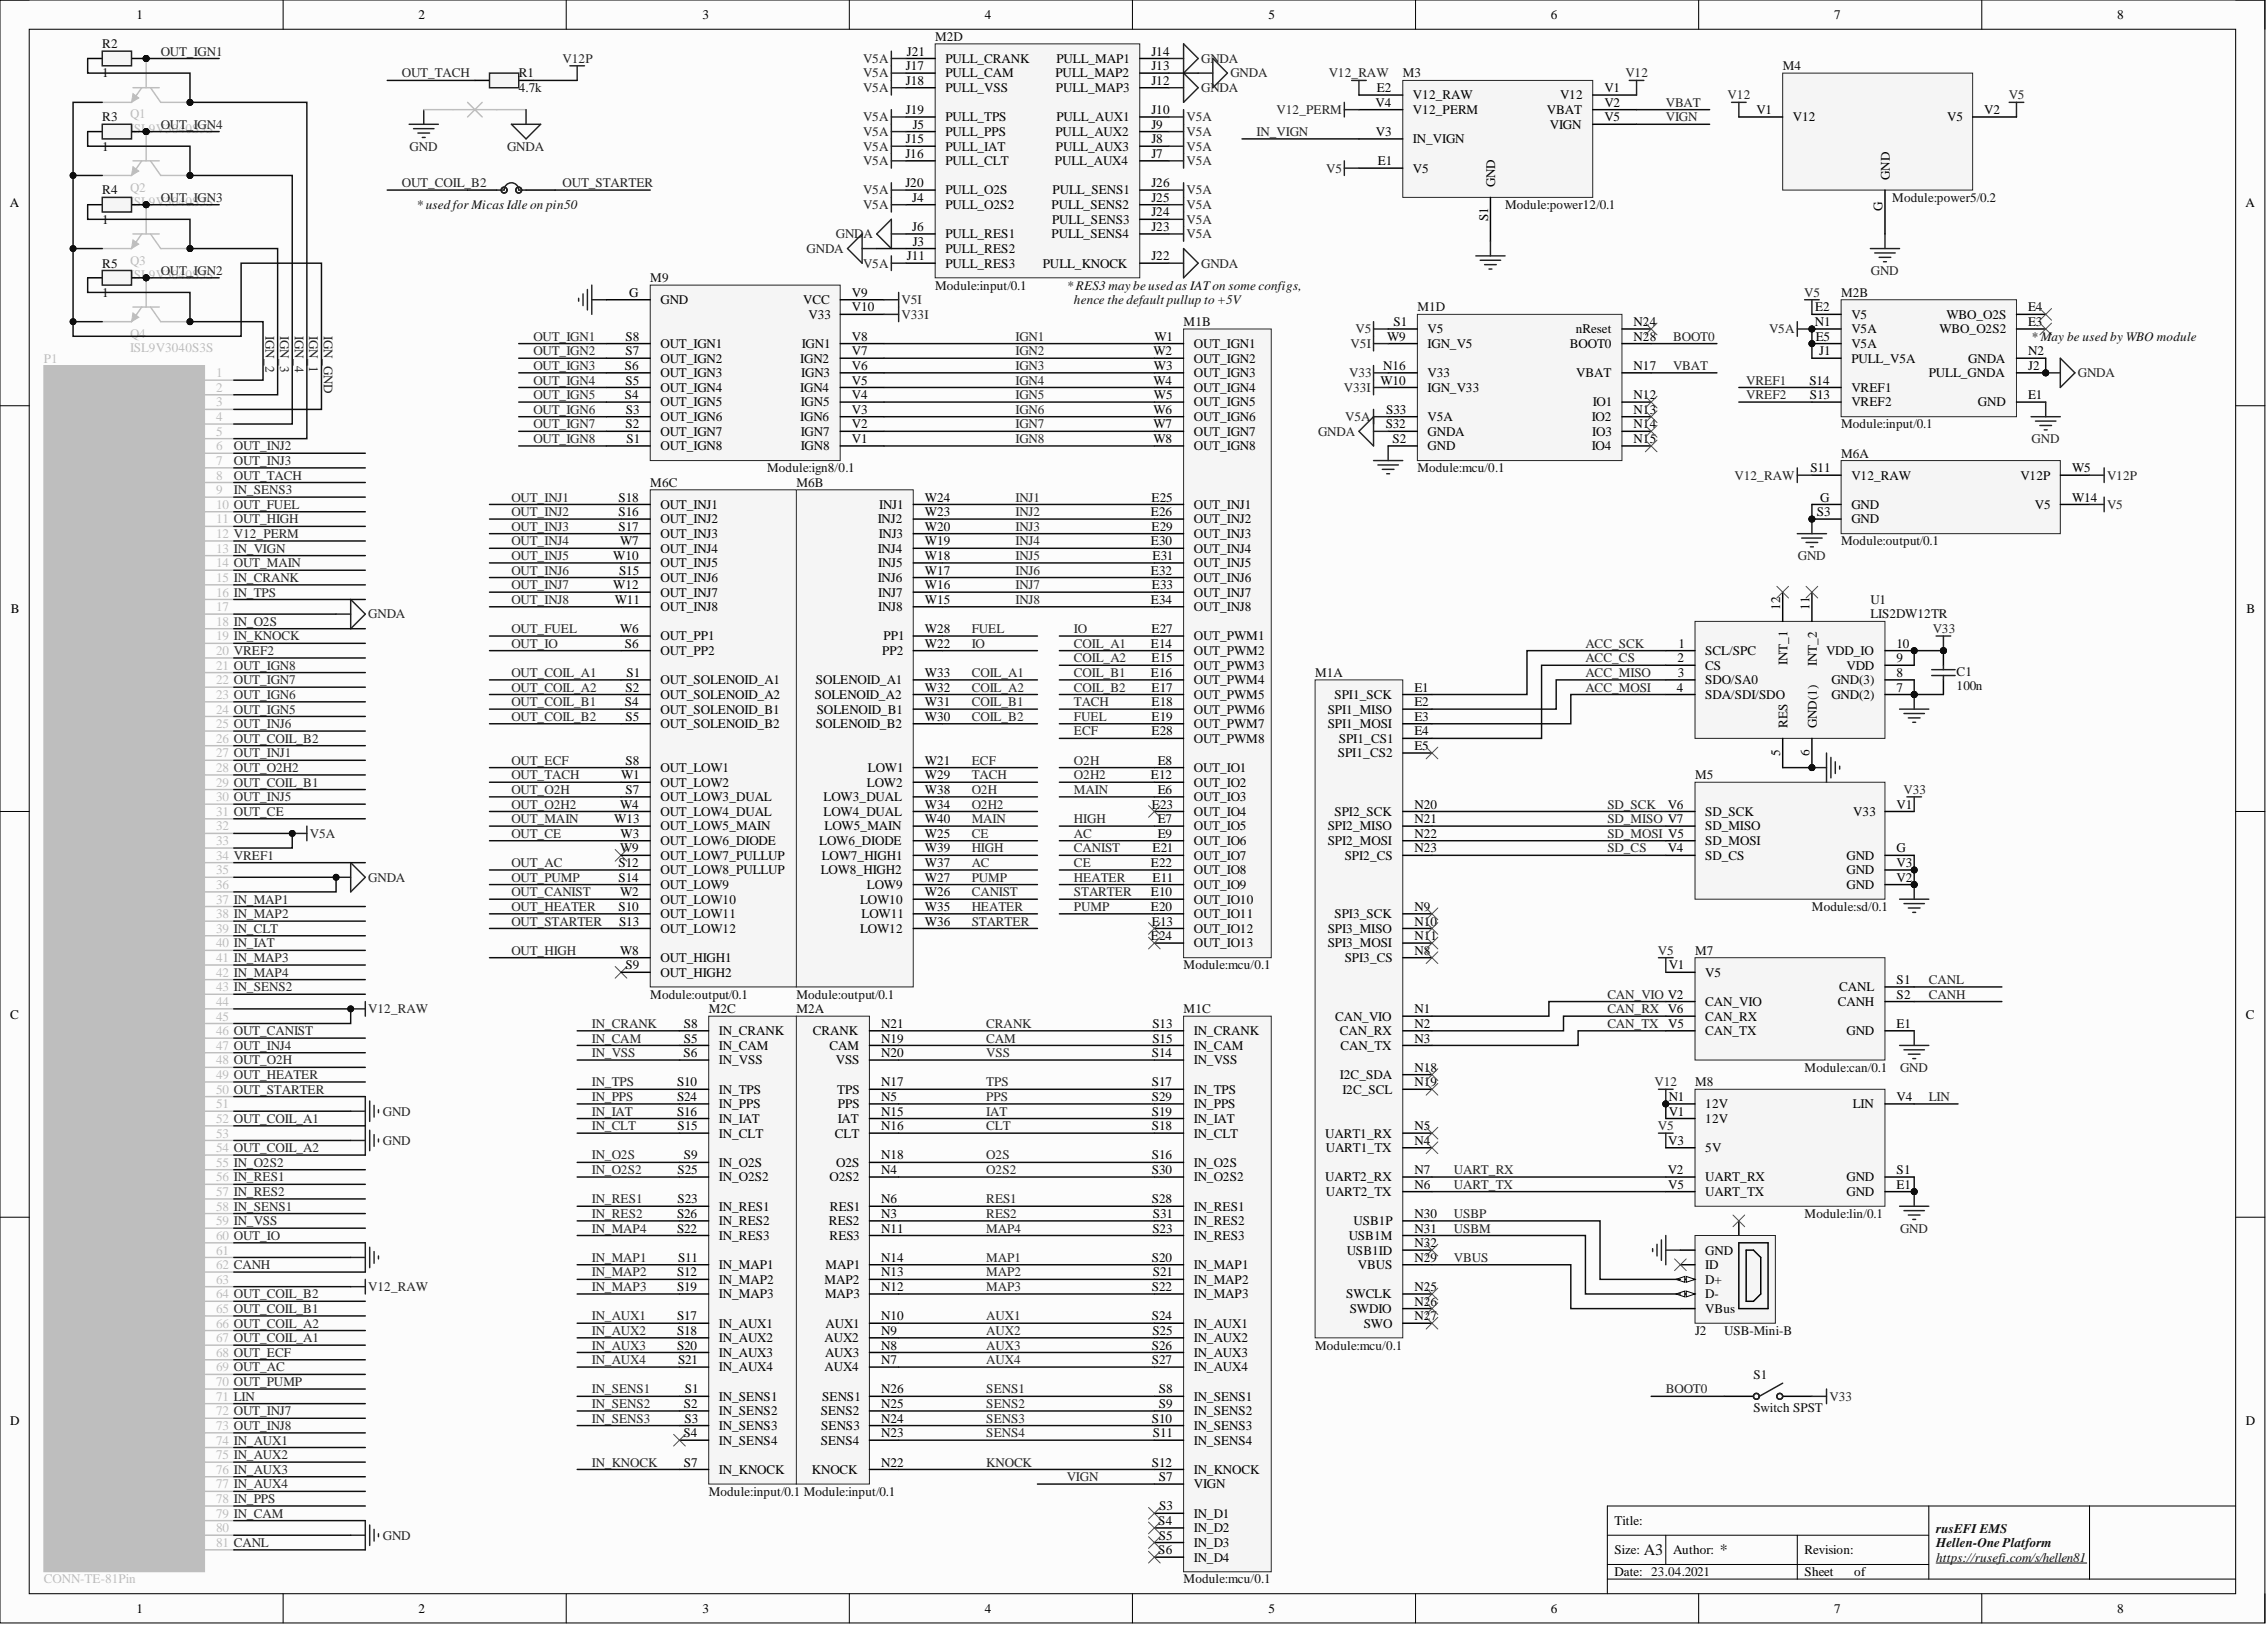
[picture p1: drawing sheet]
<svg xmlns="http://www.w3.org/2000/svg" width="393mm" height="282mm" viewBox="0 0 393 282" stroke-linecap="round" stroke-linejoin="round" font-family="sans-serif">
<defs><g id="words">
<g font-size="2.8" fill="#0e0e0e">
<text x="285.2" y="269.8">A3</text>
<text x="298.4" y="269.8">*</text>
</g>
<g font-size="2.3">
<text x="23.7" y="3.3">1</text>
<text x="72.6" y="3.3">2</text>
<text x="121.9" y="3.3">3</text>
<text x="170.9" y="3.3">4</text>
<text x="220.1" y="3.3">5</text>
<text x="269.1" y="3.3">6</text>
<text x="318.3" y="3.3">7</text>
<text x="367.4" y="3.3">8</text>
<text x="157.4" y="9.6">J21</text>
<text x="164" y="10.9">PULL_CRANK</text>
<text x="183.3" y="10.9">PULL_MAP1</text>
<text x="199.8" y="9.6">J14</text>
<text x="157.2" y="12.2">J17</text>
<text x="157.2" y="14.7">J18</text>
<text x="164" y="13.4">PULL_CAM</text>
<text x="164" y="16">PULL_VSS</text>
<text x="183.1" y="13.4">PULL_MAP2</text>
<text x="183.2" y="16">PULL_MAP3</text>
<text x="199.8" y="14.7">J12</text>
<text x="199.8" y="12.2">J13</text>
<text x="238.9" y="16">E2</text>
<text x="245.2" y="17.2">V12_RAW</text>
<text x="270.7" y="17.2">V12</text>
<text x="278.4" y="16">V1</text>
<text x="157.2" y="19.8">J19</text>
<text x="158.4" y="22.3">J5</text>
<text x="164" y="23.6">PULL_PPS</text>
<text x="164" y="21.1">PULL_TPS</text>
<text x="183.1" y="23.6">PULL_AUX2</text>
<text x="183.3" y="21.1">PULL_AUX1</text>
<text x="199.8" y="22.3">J9</text>
<text x="199.8" y="19.8">J10</text>
<text x="238.7" y="18.5">V4</text>
<text x="238.7" y="23.6">V3</text>
<text x="245.2" y="19.8">V12_PERM</text>
<text x="268.4" y="19.8">VBAT</text>
<text x="268.9" y="22.3">VIGN</text>
<text x="278.4" y="18.5">V2</text>
<text x="278.4" y="21.1">V5</text>
<text x="304.7" y="19.8">V1</text>
<text x="311.1" y="21.1">V12</text>
<text x="337.9" y="21.1">V5</text>
<text x="344.3" y="19.8">V2</text>
<text x="157.1" y="27.4">J16</text>
<text x="157.2" y="24.9">J15</text>
<text x="164" y="26.1">PULL_IAT</text>
<text x="164" y="28.7">PULL_CLT</text>
<text x="183.1" y="28.7">PULL_AUX4</text>
<text x="183.2" y="26.1">PULL_AUX3</text>
<text x="199.8" y="27.4">J7</text>
<text x="199.8" y="24.9">J8</text>
<text x="239.1" y="28.7">E1</text>
<text x="245.2" y="29.9">V5</text>
<text x="245.2" y="24.9">IN_VIGN</text>
<text x="1.7" y="35.9">A</text>
<text x="157.1" y="32.5">J20</text>
<text x="158.3" y="35">J4</text>
<text x="164" y="33.7">PULL_O2S</text>
<text x="182.6" y="33.7">PULL_SENS1</text>
<text x="199.8" y="35">J25</text>
<text x="199.8" y="32.5">J26</text>
<text x="259.5" y="32.5" transform="rotate(-90 259.5 32.5)">GND</text>
<text x="327.9" y="31.2" transform="rotate(-90 327.9 31.2)">GND</text>
<text x="389.6" y="35.9">A</text>
<text x="158.3" y="40.1">J6</text>
<text x="164" y="36.3">PULL_O2S2</text>
<text x="164" y="41.3">PULL_RES1</text>
<text x="182.5" y="41.3">PULL_SENS4</text>
<text x="182.5" y="36.3">PULL_SENS2</text>
<text x="182.5" y="38.8">PULL_SENS3</text>
<text x="199.8" y="40.1">J23</text>
<text x="199.8" y="37.5">J24</text>
<text x="258.2" y="38.4" transform="rotate(-90 258.2 38.4)">S1</text>
<text x="326.6" y="36.6" transform="rotate(-90 326.6 36.6)">G</text>
<text x="157.4" y="45.1">J11</text>
<text x="158.4" y="42.6">J3</text>
<text x="164" y="43.9">PULL_RES2</text>
<text x="164" y="46.4">PULL_RES3</text>
<text x="180.9" y="46.4">PULL_KNOCK</text>
<text x="199.8" y="45.1">J22</text>
<text x="109.2" y="51.5">G</text>
<text x="114.6" y="52.8">GND</text>
<text x="139.4" y="52.8">VCC</text>
<text x="147.8" y="51.5">V9</text>
<text x="108.5" y="59.1">S8</text>
<text x="140.3" y="55.3">V33</text>
<text x="147.8" y="59.1">V8</text>
<text x="147.8" y="54">V10</text>
<text x="200.3" y="59.1">W1</text>
<text x="240.7" y="59.1">W9</text>
<text x="241.8" y="56.6">S1</text>
<text x="247.7" y="57.8">V5</text>
<text x="273.4" y="57.8">nReset</text>
<text x="283.5" y="56.6">N24</text>
<text x="283.5" y="59.1">N28</text>
<text x="314.9" y="56.6">N1</text>
<text x="315" y="54">E2</text>
<text x="315.1" y="59.1">E5</text>
<text x="321.2" y="57.8">V5A</text>
<text x="321.2" y="55.3">V5</text>
<text x="336.5" y="57.8">WBO_O2S2</text>
<text x="337.7" y="55.3">WBO_O2S</text>
<text x="351.9" y="54">E4</text>
<text x="351.9" y="56.6">E3</text>
<text x="108.4" y="64.2">S6</text>
<text x="108.5" y="61.6">S7</text>
<text x="114.6" y="65.4">OUT_IGN3</text>
<text x="114.6" y="62.9">OUT_IGN2</text>
<text x="114.6" y="60.4">OUT_IGN1</text>
<text x="138.9" y="62.9">IGN2</text>
<text x="139" y="65.4">IGN3</text>
<text x="139.1" y="60.4">IGN1</text>
<text x="147.8" y="64.2">V6</text>
<text x="147.8" y="61.6">V7</text>
<text x="200.1" y="61.6">W2</text>
<text x="200.2" y="64.2">W3</text>
<text x="207.1" y="60.4">OUT_IGN1</text>
<text x="207.1" y="62.9">OUT_IGN2</text>
<text x="207.1" y="65.4">OUT_IGN3</text>
<text x="240" y="64.2">N16</text>
<text x="247.7" y="65.4">V33</text>
<text x="247.7" y="60.4">IGN_V5</text>
<text x="272.4" y="60.4">BOOT0</text>
<text x="273.5" y="65.4">VBAT</text>
<text x="283.5" y="64.2">N17</text>
<text x="315.7" y="61.6">J1</text>
<text x="321.2" y="62.9">PULL_V5A</text>
<text x="321.2" y="60.4">V5A</text>
<text x="334.7" y="65.4">PULL_GNDA</text>
<text x="341.5" y="62.9">GNDA</text>
<text x="351.9" y="64.2">J2</text>
<text x="351.9" y="61.6">N2</text>
<text x="108.4" y="69.2">S4</text>
<text x="108.5" y="66.7">S5</text>
<text x="108.6" y="71.8">S3</text>
<text x="114.6" y="70.5">OUT_IGN5</text>
<text x="114.6" y="68">OUT_IGN4</text>
<text x="138.9" y="68">IGN4</text>
<text x="138.9" y="70.5">IGN5</text>
<text x="147.8" y="69.2">V4</text>
<text x="147.8" y="66.7">V5</text>
<text x="147.8" y="71.8">V3</text>
<text x="200.1" y="66.7">W4</text>
<text x="200.1" y="71.8">W6</text>
<text x="200.2" y="69.2">W5</text>
<text x="207.1" y="68">OUT_IGN4</text>
<text x="207.1" y="70.5">OUT_IGN5</text>
<text x="239.5" y="66.7">W10</text>
<text x="240.5" y="71.8">S33</text>
<text x="247.7" y="68">IGN_V33</text>
<text x="276.4" y="70.5">IO1</text>
<text x="283.5" y="69.2">N12</text>
<text x="283.5" y="71.8">N13</text>
<text x="314" y="66.7">S14</text>
<text x="314" y="69.2">S13</text>
<text x="321.2" y="70.5">VREF2</text>
<text x="321.2" y="68">VREF1</text>
<text x="343.2" y="70.5">GND</text>
<text x="351.9" y="69.2">E1</text>
<text x="108.5" y="74.3">S2</text>
<text x="108.7" y="76.8">S1</text>
<text x="114.6" y="75.6">OUT_IGN7</text>
<text x="114.6" y="73">OUT_IGN6</text>
<text x="138.9" y="73">IGN6</text>
<text x="138.9" y="75.6">IGN7</text>
<text x="147.8" y="74.3">V2</text>
<text x="147.8" y="76.8">V1</text>
<text x="200.1" y="74.3">W7</text>
<text x="200.1" y="76.8">W8</text>
<text x="207.1" y="73">OUT_IGN6</text>
<text x="207.1" y="75.6">OUT_IGN7</text>
<text x="240.4" y="74.3">S32</text>
<text x="241.6" y="76.8">S2</text>
<text x="247.7" y="75.6">GNDA</text>
<text x="247.7" y="73">V5A</text>
<text x="276.2" y="73">IO2</text>
<text x="276.3" y="75.6">IO3</text>
<text x="283.5" y="74.3">N14</text>
<text x="283.5" y="76.8">N15</text>
<text x="114.6" y="78.1">OUT_IGN8</text>
<text x="138.9" y="78.1">IGN8</text>
<text x="207.1" y="78.1">OUT_IGN8</text>
<text x="247.7" y="78.1">GND</text>
<text x="276.2" y="78.1">IO4</text>
<text x="314.1" y="81.9">S11</text>
<text x="321.2" y="83.2">V12_RAW</text>
<text x="350.6" y="83.2">V12P</text>
<text x="359.5" y="81.9">W5</text>
<text x="107.3" y="89.5">S16</text>
<text x="107.3" y="87">S18</text>
<text x="114.6" y="88.3">OUT_INJ1</text>
<text x="152.5" y="88.3">INJ1</text>
<text x="160.5" y="89.5">W23</text>
<text x="160.5" y="87">W24</text>
<text x="199.7" y="89.5">E26</text>
<text x="199.8" y="87">E25</text>
<text x="207.1" y="88.3">OUT_INJ1</text>
<text x="315.2" y="89.5">S3</text>
<text x="315.8" y="87">G</text>
<text x="321.2" y="88.3">GND</text>
<text x="353.1" y="88.3">V5</text>
<text x="359.5" y="87">W14</text>
<text x="107.3" y="92.1">S17</text>
<text x="107.6" y="94.6">W7</text>
<text x="114.6" y="90.8">OUT_INJ2</text>
<text x="114.6" y="93.3">OUT_INJ3</text>
<text x="114.6" y="95.9">OUT_INJ4</text>
<text x="152.3" y="95.9">INJ4</text>
<text x="152.3" y="90.8">INJ2</text>
<text x="152.5" y="93.3">INJ3</text>
<text x="160.5" y="94.6">W19</text>
<text x="160.5" y="92.1">W20</text>
<text x="199.7" y="94.6">E30</text>
<text x="199.8" y="92.1">E29</text>
<text x="207.1" y="90.8">OUT_INJ2</text>
<text x="207.1" y="93.3">OUT_INJ3</text>
<text x="207.1" y="95.9">OUT_INJ4</text>
<text x="321.2" y="90.8">GND</text>
<text x="106.4" y="97.1">W10</text>
<text x="107.4" y="99.7">S15</text>
<text x="114.6" y="100.9">OUT_INJ6</text>
<text x="114.6" y="98.4">OUT_INJ5</text>
<text x="152.3" y="100.9">INJ6</text>
<text x="152.4" y="98.4">INJ5</text>
<text x="160.5" y="99.7">W17</text>
<text x="160.5" y="97.1">W18</text>
<text x="199.7" y="99.7">E32</text>
<text x="200" y="97.1">E31</text>
<text x="207.1" y="98.4">OUT_INJ5</text>
<text x="207.1" y="100.9">OUT_INJ6</text>
<text x="1.9" y="106.4">B</text>
<text x="106.4" y="102.2">W12</text>
<text x="106.7" y="104.7">W11</text>
<text x="114.6" y="106">OUT_INJ8</text>
<text x="114.6" y="103.5">OUT_INJ7</text>
<text x="152.4" y="106">INJ8</text>
<text x="152.4" y="103.5">INJ7</text>
<text x="160.5" y="104.7">W15</text>
<text x="160.5" y="102.2">W16</text>
<text x="199.7" y="104.7">E34</text>
<text x="199.9" y="102.2">E33</text>
<text x="207.1" y="103.5">OUT_INJ7</text>
<text x="207.1" y="106">OUT_INJ8</text>
<text x="308.9" y="105.8" transform="rotate(-90 308.9 105.8)">12</text>
<text x="314" y="105.8" transform="rotate(-90 314 105.8)">11</text>
<text x="389.8" y="106.4">B</text>
<text x="107.6" y="109.8">W6</text>
<text x="108.4" y="112.4">S6</text>
<text x="114.6" y="113.6">OUT_PP2</text>
<text x="114.6" y="111.1">OUT_PP1</text>
<text x="153.1" y="113.6">PP2</text>
<text x="153.3" y="111.1">PP1</text>
<text x="160.5" y="109.8">W28</text>
<text x="160.5" y="112.4">W22</text>
<text x="199.7" y="112.4">E14</text>
<text x="199.8" y="109.8">E27</text>
<text x="207.1" y="113.6">OUT_PWM2</text>
<text x="207.1" y="111.1">OUT_PWM1</text>
<text x="291.2" y="112.4">1</text>
<text x="295.9" y="113.6">SCL/SPC</text>
<text x="316.8" y="113.6">VDD_IO</text>
<text x="329.1" y="112.4">10</text>
<text x="108.5" y="120">S2</text>
<text x="108.7" y="117.4">S1</text>
<text x="114.6" y="118.7">OUT_SOLENOID_A1</text>
<text x="141.6" y="118.7">SOLENOID_A1</text>
<text x="160.5" y="120">W32</text>
<text x="160.5" y="117.4">W33</text>
<text x="199.7" y="117.4">E16</text>
<text x="199.8" y="114.9">E15</text>
<text x="199.8" y="120">E17</text>
<text x="207.1" y="116.2">OUT_PWM3</text>
<text x="207.1" y="118.7">OUT_PWM4</text>
<text x="245.4" y="120">E1</text>
<text x="291" y="120">4</text>
<text x="291.1" y="114.9">2</text>
<text x="291.1" y="117.4">3</text>
<text x="295.9" y="116.2">CS</text>
<text x="295.9" y="118.7">SDO/SA0</text>
<text x="310.2" y="115.4" transform="rotate(-90 310.2 115.4)">INT_1</text>
<text x="315.2" y="115.6" transform="rotate(-90 315.2 115.6)">INT_2</text>
<text x="317.8" y="118.7">GND(3)</text>
<text x="320.4" y="116.2">VDD</text>
<text x="329.1" y="120">7</text>
<text x="329.1" y="117.4">8</text>
<text x="329.1" y="114.9">9</text>
<text x="108.4" y="122.5">S4</text>
<text x="108.5" y="125">S5</text>
<text x="114.6" y="123.8">OUT_SOLENOID_B1</text>
<text x="114.6" y="121.2">OUT_SOLENOID_A2</text>
<text x="141.4" y="121.2">SOLENOID_A2</text>
<text x="141.7" y="123.8">SOLENOID_B1</text>
<text x="160.5" y="125">W30</text>
<text x="160.5" y="122.5">W31</text>
<text x="199.8" y="122.5">E18</text>
<text x="199.8" y="125">E19</text>
<text x="207.1" y="121.2">OUT_PWM5</text>
<text x="207.1" y="123.8">OUT_PWM6</text>
<text x="230.4" y="123.8">SPI1_MISO</text>
<text x="231.6" y="121.2">SPI1_SCK</text>
<text x="245.4" y="122.5">E2</text>
<text x="245.4" y="125">E3</text>
<text x="295.9" y="121.2">SDA/SDI/SDO</text>
<text x="317.8" y="121.2">GND(2)</text>
<text x="114.6" y="126.3">OUT_SOLENOID_B2</text>
<text x="141.6" y="126.3">SOLENOID_B2</text>
<text x="199.8" y="127.6">E28</text>
<text x="207.1" y="126.3">OUT_PWM7</text>
<text x="207.1" y="128.8">OUT_PWM8</text>
<text x="230.4" y="126.3">SPI1_MOSI</text>
<text x="232.2" y="131.4">SPI1_CS2</text>
<text x="232.3" y="128.8">SPI1_CS1</text>
<text x="245.4" y="127.6">E4</text>
<text x="245.4" y="130.1">E5</text>
<text x="308.9" y="131.1" transform="rotate(-90 308.9 131.1)">5</text>
<text x="310.2" y="126.3" transform="rotate(-90 310.2 126.3)">RES</text>
<text x="314" y="131.1" transform="rotate(-90 314 131.1)">6</text>
<text x="315.2" y="126.3" transform="rotate(-90 315.2 126.3)">GND(1)</text>
<text x="107.8" y="135.2">W1</text>
<text x="108.5" y="137.7">S7</text>
<text x="108.5" y="132.6">S8</text>
<text x="114.6" y="133.9">OUT_LOW1</text>
<text x="114.6" y="136.4">OUT_LOW2</text>
<text x="150.4" y="136.4">LOW2</text>
<text x="150.6" y="133.9">LOW1</text>
<text x="160.5" y="135.2">W29</text>
<text x="160.5" y="132.6">W21</text>
<text x="160.5" y="137.7">W38</text>
<text x="199.7" y="135.2">E12</text>
<text x="200.9" y="137.7">E6</text>
<text x="200.9" y="132.6">E8</text>
<text x="207.1" y="133.9">OUT_IO1</text>
<text x="207.1" y="136.4">OUT_IO2</text>
<text x="106.6" y="142.8">W13</text>
<text x="107.6" y="140.3">W4</text>
<text x="114.6" y="139">OUT_LOW3_DUAL</text>
<text x="114.6" y="141.5">OUT_LOW4_DUAL</text>
<text x="142.9" y="141.5">LOW4_DUAL</text>
<text x="142.9" y="139">LOW3_DUAL</text>
<text x="160.5" y="140.3">W34</text>
<text x="160.5" y="142.8">W40</text>
<text x="199.9" y="140.3">E23</text>
<text x="200.9" y="142.8">E7</text>
<text x="207.1" y="139">OUT_IO3</text>
<text x="207.1" y="141.5">OUT_IO4</text>
<text x="231.6" y="141.5">SPI2_SCK</text>
<text x="245.4" y="140.3">N20</text>
<text x="245.4" y="142.8">N21</text>
<text x="289.4" y="140.3">V6</text>
<text x="295.9" y="141.5">SD_SCK</text>
<text x="321.6" y="141.5">V33</text>
<text x="329.1" y="140.3">V1</text>
<text x="107.6" y="147.9">W9</text>
<text x="107.7" y="145.3">W3</text>
<text x="114.6" y="146.6">OUT_LOW6_DIODE</text>
<text x="114.6" y="149.1">OUT_LOW7_PULLUP</text>
<text x="114.6" y="144.1">OUT_LOW5_MAIN</text>
<text x="142.1" y="146.6">LOW6_DIODE</text>
<text x="142.6" y="149.1">LOW7_HIGH1</text>
<text x="143.1" y="144.1">LOW5_MAIN</text>
<text x="160.5" y="145.3">W25</text>
<text x="160.5" y="147.9">W39</text>
<text x="200" y="147.9">E21</text>
<text x="200.9" y="145.3">E9</text>
<text x="207.1" y="144.1">OUT_IO5</text>
<text x="207.1" y="146.6">OUT_IO6</text>
<text x="207.1" y="149.1">OUT_IO7</text>
<text x="230.4" y="144.1">SPI2_MISO</text>
<text x="230.4" y="146.6">SPI2_MOSI</text>
<text x="233.3" y="149.1">SPI2_CS</text>
<text x="245.4" y="145.3">N22</text>
<text x="245.4" y="147.9">N23</text>
<text x="289.4" y="147.9">V4</text>
<text x="295.9" y="149.1">SD_CS</text>
<text x="295.9" y="146.6">SD_MOSI</text>
<text x="295.9" y="144.1">SD_MISO</text>
<text x="320.4" y="149.1">GND</text>
<text x="329.1" y="147.9">G</text>
<text x="107.3" y="150.4">S12</text>
<text x="107.3" y="152.9">S14</text>
<text x="107.6" y="155.5">W2</text>
<text x="114.6" y="151.7">OUT_LOW8_PULLUP</text>
<text x="114.6" y="154.2">OUT_LOW9</text>
<text x="142.4" y="151.7">LOW8_HIGH2</text>
<text x="150.4" y="154.2">LOW9</text>
<text x="160.5" y="152.9">W27</text>
<text x="160.5" y="155.5">W26</text>
<text x="160.5" y="150.4">W37</text>
<text x="199.7" y="155.5">E10</text>
<text x="199.7" y="150.4">E22</text>
<text x="200" y="152.9">E11</text>
<text x="207.1" y="154.2">OUT_IO9</text>
<text x="207.1" y="151.7">OUT_IO8</text>
<text x="320.4" y="154.2">GND</text>
<text x="320.4" y="151.7">GND</text>
<text x="329.1" y="152.9">V2</text>
<text x="329.1" y="150.4">V3</text>
<text x="107.3" y="158">S10</text>
<text x="107.4" y="160.5">S13</text>
<text x="114.6" y="159.3">OUT_LOW11</text>
<text x="114.6" y="161.8">OUT_LOW12</text>
<text x="114.6" y="156.7">OUT_LOW10</text>
<text x="149.2" y="156.7">LOW10</text>
<text x="149.2" y="161.8">LOW12</text>
<text x="149.5" y="159.3">LOW11</text>
<text x="160.5" y="158">W35</text>
<text x="160.5" y="160.5">W36</text>
<text x="199.7" y="158">E20</text>
<text x="199.9" y="160.5">E13</text>
<text x="207.1" y="156.7">OUT_IO10</text>
<text x="207.1" y="161.8">OUT_IO12</text>
<text x="207.1" y="159.3">OUT_IO11</text>
<text x="230.4" y="161.8">SPI3_MISO</text>
<text x="231.6" y="159.3">SPI3_SCK</text>
<text x="245.4" y="158">N9</text>
<text x="245.4" y="160.5">N10</text>
<text x="107.6" y="165.6">W8</text>
<text x="114.6" y="166.9">OUT_HIGH1</text>
<text x="199.7" y="163.1">E24</text>
<text x="207.1" y="164.3">OUT_IO13</text>
<text x="230.4" y="164.3">SPI3_MOSI</text>
<text x="233.3" y="166.9">SPI3_CS</text>
<text x="245.4" y="165.6">N8</text>
<text x="245.4" y="163.1">N11</text>
<text x="108.5" y="168.1">S9</text>
<text x="114.6" y="169.4">OUT_HIGH2</text>
<text x="289.5" y="168.1">V1</text>
<text x="295.9" y="169.4">V5</text>
<text x="319.1" y="172">CANL</text>
<text x="329.1" y="173.2">S2</text>
<text x="329.1" y="170.7">S1</text>
<text x="1.8" y="176.7">C</text>
<text x="118.7" y="178.3">S8</text>
<text x="124.7" y="179.6">IN_CRANK</text>
<text x="141.1" y="179.6">CRANK</text>
<text x="152.9" y="178.3">N21</text>
<text x="200" y="178.3">S13</text>
<text x="207.1" y="179.6">IN_CRANK</text>
<text x="231.6" y="177">CAN_VIO</text>
<text x="232.5" y="179.6">CAN_RX</text>
<text x="245.4" y="175.8">N1</text>
<text x="245.4" y="178.3">N2</text>
<text x="289.5" y="178.3">V5</text>
<text x="295.9" y="174.5">CAN_VIO</text>
<text x="295.9" y="179.6">CAN_TX</text>
<text x="295.9" y="177">CAN_RX</text>
<text x="318.9" y="174.5">CANH</text>
<text x="320.4" y="179.6">GND</text>
<text x="329.1" y="178.3">E1</text>
<text x="389.7" y="176.7">C</text>
<text x="118.6" y="183.4">S6</text>
<text x="118.7" y="180.8">S5</text>
<text x="124.7" y="182.1">IN_CAM</text>
<text x="124.7" y="184.6">IN_VSS</text>
<text x="143.9" y="182.1">CAM</text>
<text x="145" y="184.6">VSS</text>
<text x="152.9" y="180.8">N19</text>
<text x="152.9" y="183.4">N20</text>
<text x="199.9" y="183.4">S14</text>
<text x="200" y="180.8">S15</text>
<text x="207.1" y="184.6">IN_VSS</text>
<text x="207.1" y="182.1">IN_CAM</text>
<text x="232.6" y="182.1">CAN_TX</text>
<text x="245.4" y="180.8">N3</text>
<text x="245.4" y="185.9">N18</text>
<text x="117.5" y="188.4">S10</text>
<text x="117.5" y="191">S24</text>
<text x="124.7" y="189.7">IN_TPS</text>
<text x="145.3" y="189.7">TPS</text>
<text x="152.9" y="191">N5</text>
<text x="152.9" y="188.4">N17</text>
<text x="199.9" y="188.4">S17</text>
<text x="199.9" y="191">S29</text>
<text x="207.1" y="189.7">IN_TPS</text>
<text x="232.5" y="187.2">I2C_SDA</text>
<text x="232.9" y="189.7">I2C_SCL</text>
<text x="245.4" y="188.4">N19</text>
<text x="289.5" y="191">N1</text>
<text x="329.1" y="191">V4</text>
<text x="117.5" y="193.5">S16</text>
<text x="117.6" y="196">S15</text>
<text x="124.7" y="197.3">IN_CLT</text>
<text x="124.7" y="194.8">IN_IAT</text>
<text x="124.7" y="192.2">IN_PPS</text>
<text x="144.9" y="197.3">CLT</text>
<text x="145.4" y="192.2">PPS</text>
<text x="145.4" y="194.8">IAT</text>
<text x="152.9" y="193.5">N15</text>
<text x="152.9" y="196">N16</text>
<text x="199.9" y="196">S18</text>
<text x="199.9" y="193.5">S19</text>
<text x="207.1" y="197.3">IN_CLT</text>
<text x="207.1" y="194.8">IN_IAT</text>
<text x="207.1" y="192.2">IN_PPS</text>
<text x="230" y="197.3">UART1_RX</text>
<text x="245.4" y="196">N5</text>
<text x="289.5" y="193.5">V1</text>
<text x="295.9" y="194.8">12V</text>
<text x="295.9" y="192.2">12V</text>
<text x="321.5" y="192.2">LIN</text>
<text x="117.6" y="203.7">S25</text>
<text x="118.7" y="201.1">S9</text>
<text x="124.7" y="202.4">IN_O2S</text>
<text x="145.1" y="202.4">O2S</text>
<text x="152.9" y="203.7">N4</text>
<text x="152.9" y="201.1">N18</text>
<text x="199.9" y="201.1">S16</text>
<text x="199.9" y="203.7">S30</text>
<text x="207.1" y="202.4">IN_O2S</text>
<text x="230" y="199.9">UART1_TX</text>
<text x="245.4" y="198.6">N4</text>
<text x="245.4" y="203.7">N7</text>
<text x="289.4" y="203.7">V2</text>
<text x="289.5" y="198.6">V3</text>
<text x="295.9" y="199.9">5V</text>
<text x="329.1" y="203.7">S1</text>
<text x="117.6" y="208.7">S23</text>
<text x="124.7" y="210">IN_RES1</text>
<text x="124.7" y="204.9">IN_O2S2</text>
<text x="143.9" y="204.9">O2S2</text>
<text x="144" y="210">RES1</text>
<text x="152.9" y="208.7">N6</text>
<text x="199.9" y="208.7">S28</text>
<text x="207.1" y="210">IN_RES1</text>
<text x="207.1" y="204.9">IN_O2S2</text>
<text x="230" y="204.9">UART2_RX</text>
<text x="230" y="207.5">UART2_TX</text>
<text x="245.4" y="206.2">N6</text>
<text x="289.5" y="206.2">V5</text>
<text x="295.9" y="204.9">UART_RX</text>
<text x="295.9" y="207.5">UART_TX</text>
<text x="320.4" y="204.9">GND</text>
<text x="320.4" y="207.5">GND</text>
<text x="329.1" y="206.2">E1</text>
<text x="117.5" y="213.8">S22</text>
<text x="117.5" y="211.3">S26</text>
<text x="124.7" y="215.1">IN_RES3</text>
<text x="124.7" y="212.5">IN_RES2</text>
<text x="143.8" y="212.5">RES2</text>
<text x="143.9" y="215.1">RES3</text>
<text x="152.9" y="211.3">N3</text>
<text x="152.9" y="213.8">N11</text>
<text x="200" y="213.8">S23</text>
<text x="200" y="211.3">S31</text>
<text x="207.1" y="215.1">IN_RES3</text>
<text x="207.1" y="212.5">IN_RES2</text>
<text x="234" y="215.1">USB1M</text>
<text x="234.9" y="212.5">USB1P</text>
<text x="245.4" y="211.3">N30</text>
<text x="245.4" y="213.8">N31</text>
<text x="117.5" y="221.4">S12</text>
<text x="117.6" y="218.9">S11</text>
<text x="124.7" y="220.1">IN_MAP1</text>
<text x="143.2" y="220.1">MAP1</text>
<text x="152.9" y="221.4">N13</text>
<text x="152.9" y="218.9">N14</text>
<text x="199.9" y="218.9">S20</text>
<text x="200" y="221.4">S21</text>
<text x="207.1" y="220.1">IN_MAP1</text>
<text x="233.7" y="217.6">USB1ID</text>
<text x="235.6" y="220.1">VBUS</text>
<text x="245.4" y="218.9">N29</text>
<text x="245.4" y="216.3">N32</text>
<text x="295.9" y="220.1">ID</text>
<text x="295.9" y="217.6">GND</text>
<text x="117.5" y="223.9">S19</text>
<text x="124.7" y="222.7">IN_MAP2</text>
<text x="124.7" y="225.2">IN_MAP3</text>
<text x="143.1" y="222.7">MAP2</text>
<text x="143.2" y="225.2">MAP3</text>
<text x="152.9" y="223.9">N12</text>
<text x="199.9" y="223.9">S22</text>
<text x="207.1" y="222.7">IN_MAP2</text>
<text x="207.1" y="225.2">IN_MAP3</text>
<text x="233.6" y="225.2">SWCLK</text>
<text x="234.2" y="227.7">SWDIO</text>
<text x="245.4" y="223.9">N25</text>
<text x="245.4" y="226.5">N26</text>
<text x="295.9" y="227.7">VBus</text>
<text x="295.9" y="222.7">D+</text>
<text x="295.9" y="225.2">D-</text>
<text x="117.5" y="229">S17</text>
<text x="117.5" y="231.6">S18</text>
<text x="124.7" y="230.3">IN_AUX1</text>
<text x="124.7" y="232.8">IN_AUX2</text>
<text x="143.1" y="232.8">AUX2</text>
<text x="143.2" y="230.3">AUX1</text>
<text x="152.9" y="231.6">N9</text>
<text x="152.9" y="229">N10</text>
<text x="199.9" y="229">S24</text>
<text x="200" y="231.6">S25</text>
<text x="207.1" y="230.3">IN_AUX1</text>
<text x="207.1" y="232.8">IN_AUX2</text>
<text x="236.6" y="230.3">SWO</text>
<text x="245.4" y="229">N27</text>
<text x="117.5" y="234.1">S20</text>
<text x="117.6" y="236.6">S21</text>
<text x="124.7" y="235.4">IN_AUX3</text>
<text x="124.7" y="237.9">IN_AUX4</text>
<text x="143.1" y="237.9">AUX4</text>
<text x="143.2" y="235.4">AUX3</text>
<text x="152.9" y="236.6">N7</text>
<text x="152.9" y="234.1">N8</text>
<text x="199.9" y="234.1">S26</text>
<text x="199.9" y="236.6">S27</text>
<text x="207.1" y="235.4">IN_AUX3</text>
<text x="207.1" y="237.9">IN_AUX4</text>
<text x="118.7" y="244.2">S2</text>
<text x="118.8" y="241.7">S1</text>
<text x="124.7" y="243">IN_SENS1</text>
<text x="124.7" y="245.5">IN_SENS2</text>
<text x="142.4" y="245.5">SENS2</text>
<text x="142.7" y="243">SENS1</text>
<text x="152.9" y="244.2">N25</text>
<text x="152.9" y="241.7">N26</text>
<text x="201.1" y="241.7">S8</text>
<text x="201.1" y="244.2">S9</text>
<text x="207.1" y="243">IN_SENS1</text>
<text x="207.1" y="245.5">IN_SENS2</text>
<text x="1.8" y="247.1">D</text>
<text x="118.6" y="249.3">S4</text>
<text x="118.7" y="246.8">S3</text>
<text x="124.7" y="248">IN_SENS3</text>
<text x="124.7" y="250.6">IN_SENS4</text>
<text x="142.4" y="250.6">SENS4</text>
<text x="142.5" y="248">SENS3</text>
<text x="152.9" y="249.3">N23</text>
<text x="152.9" y="246.8">N24</text>
<text x="199.9" y="246.8">S10</text>
<text x="200" y="249.3">S11</text>
<text x="207.1" y="248">IN_SENS3</text>
<text x="207.1" y="250.6">IN_SENS4</text>
<text x="389.7" y="247.1">D</text>
<text x="118.7" y="254.4">S7</text>
<text x="124.7" y="255.6">IN_KNOCK</text>
<text x="140.9" y="255.6">KNOCK</text>
<text x="152.9" y="254.4">N22</text>
<text x="199.9" y="254.4">S12</text>
<text x="201.1" y="256.9">S7</text>
<text x="207.1" y="255.6">IN_KNOCK</text>
<text x="201.1" y="262">S3</text>
<text x="207.1" y="263.3">IN_D1</text>
<text x="207.1" y="258.2">VIGN</text>
<text x="201" y="264.5">S4</text>
<text x="201" y="269.6">S6</text>
<text x="201.1" y="267.1">S5</text>
<text x="207.1" y="265.8">IN_D2</text>
<text x="207.1" y="268.3">IN_D3</text>
<text x="280.2" y="264.5">Title:</text>
<text x="280.2" y="269.6">Size:</text>
<text x="290.3" y="269.6">Author:</text>
<text x="313.1" y="269.6">Revision:</text>
<text x="207.1" y="270.9">IN_D4</text>
<text x="280.2" y="273.4">Date: 23.04.2021</text>
<text x="313.1" y="273.4">Sheet</text>
<text x="321.7" y="273.4">of</text>
<text x="23.7" y="279.7">1</text>
<text x="72.6" y="279.7">2</text>
<text x="121.9" y="279.7">3</text>
<text x="170.9" y="279.7">4</text>
<text x="220.1" y="279.7">5</text>
<text x="269.1" y="279.7">6</text>
<text x="318.3" y="279.7">7</text>
<text x="367.4" y="279.7">8</text>
</g>
<g font-size="2.3" fill="#0e0e0e">
<text x="17.7" y="8.4">R2</text>
<text x="162.3" y="7.1">M2D</text>
<text x="17.7" y="13.4">1</text>
<text x="90" y="13.4">R1</text>
<text x="90" y="16">4.7k</text>
<text x="243.4" y="13.4">M3</text>
<text x="309.3" y="12.2">M4</text>
<text x="17.7" y="21.1">R3</text>
<text x="17.7" y="26.1">1</text>
<text x="17.7" y="33.7">R4</text>
<text x="328.3" y="35">Module:power5/0.2</text>
<text x="17.7" y="38.8">1</text>
<text x="72.3" y="36.3">* usedfor Micas Idle on pin50</text>
<text x="261.1" y="36.3">Module:power12/0.1</text>
<text x="17.7" y="46.4">R5</text>
<text x="17.7" y="51.5">1</text>
<text x="112.8" y="48.9">M9</text>
<text x="162.3" y="50.2">Module:input/0.1</text>
<text x="185.1" y="50.2">* RES3 maybe usedas IATon some configs,</text>
<text x="186.3" y="52.8">hence the default pullupto +5V</text>
<text x="319.5" y="51.5">M2B</text>
<text x="205.4" y="56.6">M1B</text>
<text x="245.9" y="54">M1D</text>
<text x="352.4" y="59.1">* May be used by WBO module</text>
<text x="319.5" y="74.3">Module:input/0.1</text>
<text x="133.1" y="81.9">Module:ign8/0.1</text>
<text x="245.9" y="81.9">Module:mcu/0.1</text>
<text x="319.5" y="79.4">M6A</text>
<text x="112.8" y="84.5">M6C</text>
<text x="138.2" y="84.5">M6B</text>
<text x="319.5" y="94.6">Module:output/0.1</text>
<text x="324.5" y="104.7">U1</text>
<text x="324.5" y="107.3">LIS2DW12TR</text>
<text x="228.2" y="117.4">M1A</text>
<text x="339.5" y="117.2">C1</text>
<text x="339.5" y="119.7">100n</text>
<text x="294.1" y="135.2">M5</text>
<text x="314.4" y="158">Module:sd/0.1</text>
<text x="294.1" y="165.6">M7</text>
<text x="112.8" y="173.2">Module:output/0.1</text>
<text x="138.2" y="173.2">Module:output/0.1</text>
<text x="205.4" y="168.1">Module:mcu/0.1</text>
<text x="123" y="175.8">M2C</text>
<text x="138.2" y="175.8">M2A</text>
<text x="205.4" y="175.8">M1C</text>
<text x="313.1" y="185.9">Module:can/0.1</text>
<text x="294.1" y="188.4">M8</text>
<text x="313.1" y="211.3">Module:lin/0.1</text>
<text x="294.1" y="231.6">J2</text>
<text x="299.2" y="231.6">USB-Mini-B</text>
<text x="228.2" y="234.1">Module:mcu/0.1</text>
<text x="304.2" y="239.2">S1</text>
<text x="304.2" y="245">Switch SPST</text>
<text x="123" y="259.5">Module:input/0.1 Module:input/0.1</text>
<text x="335.9" y="268.4">Hellen-One Platform</text>
<text x="335.9" y="265.9">rusEFI EMS</text>
<text x="205.4" y="274.7">Module:mcu/0.1</text>
<text x="335.9" y="270.9">https://rusefi.com/s/hellen81</text>
</g>
<g font-size="2.3" fill="#262626">
<text x="27.9" y="9.6">OUT_IGN1</text>
<text x="97.6" y="10.9">V12P</text>
<text x="149.8" y="10.9">V5A</text>
<text x="208.4" y="10.9">GNDA</text>
<text x="69.7" y="13.4">OUT_TACH</text>
<text x="149.8" y="13.4">V5A</text>
<text x="149.8" y="16">V5A</text>
<text x="208.4" y="16">GNDA</text>
<text x="213.5" y="13.4">GNDA</text>
<text x="230.5" y="13.4">V12_RAW</text>
<text x="282" y="13.4">V12</text>
<text x="299.8" y="17.2">V12</text>
<text x="348.5" y="17.2">V5</text>
<text x="27.9" y="22.3">OUT_IGN4</text>
<text x="149.8" y="21.1">V5A</text>
<text x="149.8" y="23.6">V5A</text>
<text x="205.9" y="21.1">V5A</text>
<text x="205.9" y="23.6">V5A</text>
<text x="218" y="23.6">IN_VIGN</text>
<text x="221.5" y="19.8">V12_PERM</text>
<text x="289" y="18.5">VBAT</text>
<text x="289" y="21.1">VIGN</text>
<text x="71.1" y="26.1">GND</text>
<text x="88" y="26.1">GNDA</text>
<text x="149.8" y="26.1">V5A</text>
<text x="149.8" y="28.7">V5A</text>
<text x="205.9" y="28.7">V5A</text>
<text x="205.9" y="26.1">V5A</text>
<text x="230.1" y="29.9">V5</text>
<text x="27.9" y="35">OUT_IGN3</text>
<text x="69.7" y="32.5">OUT_COIL_B2</text>
<text x="97.6" y="32.5">OUT_STARTER</text>
<text x="149.8" y="33.7">V5A</text>
<text x="205.9" y="33.7">V5A</text>
<text x="145" y="41.3">GND</text>
<text x="149.8" y="36.3">V5A</text>
<text x="149.8" y="41.3">A</text>
<text x="205.9" y="36.3">V5A</text>
<text x="205.9" y="38.8">V5A</text>
<text x="205.9" y="41.3">V5A</text>
<text x="27.9" y="47.7">OUT_IGN2</text>
<text x="140" y="43.9">GNDA</text>
<text x="149.8" y="46.4">V5A</text>
<text x="208.4" y="46.4">GNDA</text>
<text x="324.6" y="47.7">GND</text>
<text x="156.4" y="52.8">V5I</text>
<text x="313" y="51.5">V5</text>
<text x="46.1" y="58.3" transform="rotate(90 46.1 58.3)">IGN_2</text>
<text x="48.6" y="58.3" transform="rotate(90 48.6 58.3)">IGN_3</text>
<text x="51.1" y="58.3" transform="rotate(90 51.1 58.3)">IGN_4</text>
<text x="53.7" y="58.3" transform="rotate(90 53.7 58.3)">IGN_1</text>
<text x="56.2" y="58.3" transform="rotate(90 56.2 58.3)">IGN_GND</text>
<text x="92.5" y="59.1">OUT_IGN1</text>
<text x="156.4" y="55.3">V33I</text>
<text x="176.2" y="59.1">IGN1</text>
<text x="235.2" y="57.8">V5</text>
<text x="290.3" y="59.1">BOOT0</text>
<text x="306.9" y="57.8">V5A</text>
<text x="92.5" y="64.2">OUT_IGN3</text>
<text x="92.5" y="61.6">OUT_IGN2</text>
<text x="176.2" y="61.6">IGN2</text>
<text x="176.2" y="64.2">IGN3</text>
<text x="234.1" y="65.4">V33</text>
<text x="234.4" y="60.4">V5I</text>
<text x="290.3" y="64.2">VBAT</text>
<text x="360.5" y="65.4">GNDA</text>
<text x="92.5" y="66.7">OUT_IGN4</text>
<text x="92.5" y="71.8">OUT_IGN6</text>
<text x="92.5" y="69.2">OUT_IGN5</text>
<text x="176.2" y="71.8">IGN6</text>
<text x="176.2" y="66.7">IGN4</text>
<text x="176.2" y="69.2">IGN5</text>
<text x="233.2" y="68">V33I</text>
<text x="303" y="69.2">VREF2</text>
<text x="303" y="66.7">VREF1</text>
<text x="92.5" y="74.3">OUT_IGN7</text>
<text x="92.5" y="76.8">OUT_IGN8</text>
<text x="176.2" y="76.8">IGN8</text>
<text x="176.2" y="74.3">IGN7</text>
<text x="228.7" y="75.6">GNDA</text>
<text x="233.4" y="73">V5A</text>
<text x="352.5" y="76.8">GND</text>
<text x="40.6" y="78.1">OUT_INJ2</text>
<text x="40.6" y="80.7">OUT_INJ3</text>
<text x="40.6" y="83.2">OUT_TACH</text>
<text x="300.9" y="83.2">V12_RAW</text>
<text x="365.6" y="83.2">V12P</text>
<text x="40.6" y="85.7">IN_SENS3</text>
<text x="88.7" y="89.5">OUT_INJ2</text>
<text x="88.7" y="87">OUT_INJ1</text>
<text x="176.2" y="89.5">INJ2</text>
<text x="176.2" y="87">INJ1</text>
<text x="365.6" y="88.3">V5</text>
<text x="88.7" y="92.1">OUT_INJ3</text>
<text x="88.7" y="94.6">OUT_INJ4</text>
<text x="176.2" y="94.6">INJ4</text>
<text x="176.2" y="92.1">INJ3</text>
<text x="88.7" y="99.7">OUT_INJ6</text>
<text x="88.7" y="97.1">OUT_INJ5</text>
<text x="176.2" y="97.1">INJ5</text>
<text x="176.2" y="99.7">INJ6</text>
<text x="311.9" y="97.1">GND</text>
<text x="63.9" y="107.3">GNDA</text>
<text x="88.7" y="102.2">OUT_INJ7</text>
<text x="88.7" y="104.7">OUT_INJ8</text>
<text x="176.2" y="102.2">INJ7</text>
<text x="176.2" y="104.7">INJ8</text>
<text x="88.7" y="112.4">OUT_IO</text>
<text x="88.7" y="109.8">OUT_FUEL</text>
<text x="168.6" y="112.4">IO</text>
<text x="168.6" y="109.8">FUEL</text>
<text x="186.3" y="112.4">COIL_A1</text>
<text x="186.3" y="109.8">IO</text>
<text x="275.1" y="112.4">ACC_SCK</text>
<text x="335.3" y="109.8">V33</text>
<text x="88.7" y="117.4">OUT_COIL_A1</text>
<text x="88.7" y="120">OUT_COIL_A2</text>
<text x="168.6" y="117.4">COIL_A1</text>
<text x="168.6" y="120">COIL_A2</text>
<text x="186.3" y="117.4">COIL_B1</text>
<text x="186.3" y="114.9">COIL_A2</text>
<text x="186.3" y="120">COIL_B2</text>
<text x="275.1" y="114.9">ACC_CS</text>
<text x="275.1" y="120">ACC_MOSI</text>
<text x="275.1" y="117.4">ACC_MISO</text>
<text x="88.7" y="122.5">OUT_COIL_B1</text>
<text x="88.7" y="125">OUT_COIL_B2</text>
<text x="168.6" y="122.5">COIL_B1</text>
<text x="168.6" y="125">COIL_B2</text>
<text x="186.3" y="122.5">TACH</text>
<text x="186.3" y="125">FUEL</text>
<text x="186.3" y="127.6">ECF</text>
<text x="88.7" y="132.6">OUT_ECF</text>
<text x="88.7" y="137.7">OUT_O2H</text>
<text x="88.7" y="135.2">OUT_TACH</text>
<text x="168.6" y="132.6">ECF</text>
<text x="168.6" y="135.2">TACH</text>
<text x="168.6" y="137.7">O2H</text>
<text x="186.3" y="135.2">O2H2</text>
<text x="186.3" y="137.7">MAIN</text>
<text x="186.3" y="132.6">O2H</text>
<text x="330.3" y="137.7">V33</text>
<text x="88.7" y="140.3">OUT_O2H2</text>
<text x="88.7" y="142.8">OUT_MAIN</text>
<text x="168.6" y="140.3">O2H2</text>
<text x="168.6" y="142.8">MAIN</text>
<text x="186.3" y="142.8">HIGH</text>
<text x="278.9" y="142.8">SD_MISO V7</text>
<text x="278.9" y="140.3">SD_SCK</text>
<text x="53.7" y="145.3">V5A</text>
<text x="88.7" y="145.3">OUT_CE</text>
<text x="168.6" y="145.3">CE</text>
<text x="168.6" y="147.9">HIGH</text>
<text x="186.3" y="147.9">CANIST</text>
<text x="186.3" y="145.3">AC</text>
<text x="278.9" y="147.9">SD_CS</text>
<text x="278.9" y="145.3">SD_MOSI V5</text>
<text x="63.9" y="152.9">GNDA</text>
<text x="88.7" y="150.4">OUT_AC</text>
<text x="88.7" y="152.9">OUT_PUMP</text>
<text x="88.7" y="155.5">OUT_CANIST</text>
<text x="168.6" y="152.9">PUMP</text>
<text x="168.6" y="150.4">AC</text>
<text x="168.6" y="155.5">CANIST</text>
<text x="186.3" y="155.5">STARTER</text>
<text x="186.3" y="152.9">HEATER</text>
<text x="186.3" y="150.4">CE</text>
<text x="88.7" y="158">OUT_HEATER</text>
<text x="88.7" y="160.5">OUT_STARTER</text>
<text x="168.6" y="158">HEATER</text>
<text x="168.6" y="160.5">STARTER</text>
<text x="186.3" y="158">PUMP</text>
<text x="88.7" y="165.6">OUT_HIGH</text>
<text x="287.7" y="165.6">V5</text>
<text x="278.9" y="173.2">CAN_VIO V2</text>
<text x="334.7" y="173.2">CANH</text>
<text x="334.7" y="170.7">CANL</text>
<text x="63.9" y="175.8">V12_RAW</text>
<text x="102.7" y="178.3">IN_CRANK</text>
<text x="171.1" y="178.3">CRANK</text>
<text x="278.9" y="178.3">CAN_TX</text>
<text x="278.9" y="175.8">CAN_RX V6</text>
<text x="102.7" y="180.8">IN_CAM</text>
<text x="102.7" y="183.4">IN_VSS</text>
<text x="171.1" y="180.8">CAM</text>
<text x="171.1" y="183.4">VSS</text>
<text x="329.7" y="185.9">GND</text>
<text x="102.7" y="188.4">IN_TPS</text>
<text x="102.7" y="191">IN_PPS</text>
<text x="171.1" y="188.4">TPS</text>
<text x="171.1" y="191">PPS</text>
<text x="287.1" y="188.4">V12</text>
<text x="334.7" y="191">LIN</text>
<text x="66.4" y="193.5">GND</text>
<text x="102.7" y="196">IN_CLT</text>
<text x="102.7" y="193.5">IN_IAT</text>
<text x="171.1" y="193.5">IAT</text>
<text x="171.1" y="196">CLT</text>
<text x="287.7" y="196">V5</text>
<text x="66.4" y="198.6">GND</text>
<text x="102.7" y="201.1">IN_O2S</text>
<text x="102.7" y="203.7">IN_O2S2</text>
<text x="171.1" y="203.7">O2S2</text>
<text x="171.1" y="201.1">O2S</text>
<text x="252.3" y="203.7">UART_RX</text>
<text x="102.7" y="208.7">IN_RES1</text>
<text x="171.1" y="208.7">RES1</text>
<text x="252.3" y="206.2">UART_TX</text>
<text x="102.7" y="213.8">IN_MAP4</text>
<text x="102.7" y="211.3">IN_RES2</text>
<text x="171.1" y="213.8">MAP4</text>
<text x="171.1" y="211.3">RES2</text>
<text x="252.3" y="213.8">USBM</text>
<text x="252.3" y="211.3">USBP</text>
<text x="329.7" y="213.8">GND</text>
<text x="102.7" y="218.9">IN_MAP1</text>
<text x="102.7" y="221.4">IN_MAP2</text>
<text x="171.1" y="221.4">MAP2</text>
<text x="171.1" y="218.9">MAP1</text>
<text x="252.3" y="218.9">VBUS</text>
<text x="63.9" y="223.9">V12_RAW</text>
<text x="102.7" y="223.9">IN_MAP3</text>
<text x="171.1" y="223.9">MAP3</text>
<text x="102.7" y="229">IN_AUX1</text>
<text x="102.7" y="231.6">IN_AUX2</text>
<text x="171.1" y="231.6">AUX2</text>
<text x="171.1" y="229">AUX1</text>
<text x="102.7" y="236.6">IN_AUX4</text>
<text x="102.7" y="234.1">IN_AUX3</text>
<text x="171.1" y="236.6">AUX4</text>
<text x="171.1" y="234.1">AUX3</text>
<text x="102.7" y="241.7">IN_SENS1</text>
<text x="102.7" y="244.2">IN_SENS2</text>
<text x="171.1" y="244.2">SENS2</text>
<text x="171.1" y="241.7">SENS1</text>
<text x="289" y="241.7">BOOT0</text>
<text x="317.4" y="243">V33</text>
<text x="102.7" y="246.8">IN_SENS3</text>
<text x="171.1" y="249.3">SENS4</text>
<text x="171.1" y="246.8">SENS3</text>
<text x="102.7" y="254.4">IN_KNOCK</text>
<text x="171.1" y="254.4">KNOCK</text>
<text x="185.1" y="256.9">VIGN</text>
<text x="66.4" y="267.1">GND</text>
</g>
<g font-size="2.3" fill="#bebebe">
<text x="22.6" y="20.5">Q1</text>
<text x="22.6" y="23.1">I</text>
<text x="23.2" y="23.1">SL</text>
<text x="25.9" y="23.1">9V3040S3S</text>
<text x="22.6" y="33.2">Q2</text>
<text x="22.6" y="35.8">I</text>
<text x="23.2" y="35.8">SL</text>
<text x="25.9" y="35.8">9V3040S3S</text>
<text x="22.6" y="45.9">Q3</text>
<text x="22.6" y="48.4">I</text>
<text x="23.2" y="48.4">SL</text>
<text x="25.9" y="48.4">9V3040S3S</text>
<text x="22.6" y="58.6">Q4</text>
<text x="7.6" y="62.9">P1</text>
<text x="22.6" y="61.1">ISL9V3040S3S</text>
<text x="37.5" y="65.4">1</text>
<text x="37.5" y="68">2</text>
<text x="37.5" y="70.5">3</text>
<text x="37.5" y="73">4</text>
<text x="37.5" y="75.6">5</text>
<text x="37.5" y="78.1">6</text>
<text x="37.5" y="80.7">7</text>
<text x="37.5" y="83.2">8</text>
<text x="37.5" y="85.7">9</text>
<text x="37.5" y="88.3">10 OUT_FUEL</text>
<text x="37.5" y="90.8">11 OUT_HIGH</text>
<text x="37.5" y="93.3">12 V12_PERM</text>
<text x="37.5" y="95.9">13 IN_VIGN</text>
<text x="37.5" y="98.4">14 OUT_MAIN</text>
<text x="37.5" y="100.9">15 IN_CRANK</text>
<text x="37.5" y="103.5">16 IN_TPS</text>
<text x="37.5" y="106">17</text>
<text x="37.5" y="108.5">18 IN_O2S</text>
<text x="37.5" y="111.1">19 IN_KNOCK</text>
<text x="37.5" y="113.6">20 VREF2</text>
<text x="37.5" y="116.2">21 OUT_IGN8</text>
<text x="37.5" y="118.7">22 OUT_IGN7</text>
<text x="37.5" y="121.2">23 OUT_IGN6</text>
<text x="37.5" y="123.8">24 OUT_IGN5</text>
<text x="37.5" y="126.3">25 OUT_INJ6</text>
<text x="37.5" y="128.8">26 OUT_COIL_B2</text>
<text x="37.5" y="131.4">27 OUT_INJ1</text>
<text x="37.5" y="133.9">28 OUT_O2H2</text>
<text x="37.5" y="136.4">29 OUT_COIL_B1</text>
<text x="37.5" y="139">30 OUT_INJ5</text>
<text x="37.5" y="141.5">31 OUT_CE</text>
<text x="37.5" y="144.1">32</text>
<text x="37.5" y="146.6">33</text>
<text x="37.5" y="149.1">34 VREF1</text>
<text x="37.5" y="151.7">35</text>
<text x="37.5" y="154.2">36</text>
<text x="37.5" y="156.7">37 IN_MAP1</text>
<text x="37.5" y="159.3">38 IN_MAP2</text>
<text x="37.5" y="161.8">39 IN_CLT</text>
<text x="37.5" y="166.9">41 IN_MAP3</text>
<text x="37.5" y="164.3">40 IN_IAT</text>
<text x="37.5" y="169.4">42 IN_MAP4</text>
<text x="37.5" y="172">43 IN_SENS2</text>
<text x="37.5" y="174.5">44</text>
<text x="37.5" y="177">45</text>
<text x="37.5" y="179.6">46 OUT_CANIST</text>
<text x="37.5" y="182.1">47 OUT_INJ4</text>
<text x="37.5" y="184.6">48 OUT_O2H</text>
<text x="37.5" y="187.2">49 OUT_HEATER</text>
<text x="37.5" y="189.7">50 OUT_STARTER</text>
<text x="37.5" y="194.8">52 OUT_COIL_A1</text>
<text x="37.5" y="192.2">51</text>
<text x="37.5" y="197.3">53</text>
<text x="37.5" y="199.9">54 OUT_COIL_A2</text>
<text x="37.5" y="202.4">55 IN_O2S2</text>
<text x="37.5" y="204.9">56 IN_RES1</text>
<text x="37.5" y="207.5">57 IN_RES2</text>
<text x="37.5" y="210">58 IN_SENS1</text>
<text x="37.5" y="212.5">59 IN_VSS</text>
<text x="37.5" y="215.1">60 OUT_IO</text>
<text x="37.5" y="217.6">61</text>
<text x="37.5" y="220.1">62 CANH</text>
<text x="37.5" y="222.7">63</text>
<text x="37.5" y="225.2">64 OUT_COIL_B2</text>
<text x="37.5" y="227.7">65 OUT_COIL_B1</text>
<text x="37.5" y="230.3">66 OUT_COIL_A2</text>
<text x="37.5" y="232.8">67 OUT_COIL_A1</text>
<text x="37.5" y="235.4">68 OUT_ECF</text>
<text x="37.5" y="237.9">69 OUT_AC</text>
<text x="37.5" y="240.4">70 OUT_PUMP</text>
<text x="37.5" y="243">71 LIN</text>
<text x="37.5" y="245.5">72 OUT_INJ7</text>
<text x="37.5" y="248">73 OUT_INJ8</text>
<text x="37.5" y="250.6">74 IN_AUX1</text>
<text x="37.5" y="253.1">75 IN_AUX2</text>
<text x="37.5" y="255.6">76 IN_AUX3</text>
<text x="37.5" y="258.2">77 IN_AUX4</text>
<text x="37.5" y="260.7">78 IN_PPS</text>
<text x="37.5" y="263.3">79 IN_CAM</text>
<text x="37.5" y="265.8">80</text>
<text x="37.5" y="268.3">81 CANL</text>
<text x="7.6" y="274.7">CONN-TE-81Pin</text>
</g>
</g></defs>
<path d="M0 0h393v281.5h-393z" fill-rule="evenodd" fill="#fcfcfc"/>
<path d="M0 0h393v281.5h-393z" fill="none" stroke="#000" stroke-width=".17"/>
<path d="M5.1 5.1h382.8v271.3h-382.8z" fill-rule="evenodd" fill="#fcfcfc"/>
<g fill="none" stroke="#000" stroke-width=".17">
<path d="M0 0h5.1M5.1 5.1h382.8v271.3h-382.8zM49.1 0v5.1M98.2 0v5.1M147.4 0v5.1M196.5 0v5.1M245.6 0v5.1M294.7 0v5.1M343.9 0v5.1M387.9 0h5.1v5.1M0 70.4h5.1M387.9 70.4h5.1"/>
<path d="M0 140.8h5.1M387.9 140.8h5.1M0 211.1h5.1M387.9 211.1h5.1M49.1 276.4v5.1M98.2 276.4v5.1M147.4 276.4v5.1M196.5 276.4v5.1M245.6 276.4v5.1M278.9 266.3h55.8M278.9 273.9h109M278.9 271.4h55.8"/>
<path d="M289 266.3v5.1M294.7 276.4v5.1M311.8 266.3v7.6M334.7 261.2v12.7M343.9 276.4v5.1M362.6 261.2v12.7M387.9 261.2h-109v15.2M393 276.4v5.1"/>
</g>
<path d="M335.9 271.1h26.2" fill="none" stroke="#0e0e0e" stroke-width=".17"/>
<path d="M7.6 63.4h27.9v209.2h-27.9z" fill-rule="evenodd" fill="#bebebe"/>
<path d="M7.6 63.4h27.9v209.2h-27.9z" fill="none" stroke="#bebebe" stroke-width=".17"/>
<g fill="none" stroke="#bebebe" stroke-width=".25">
<path d="M35.5 73.5h5.1M35.5 76.1h5.1M35.5 78.6h5.1M35.5 68.5h5.1M35.5 65.9h5.1M35.5 71h5.1M35.5 81.2h5.1M35.5 83.7h5.1M35.5 86.2h5.1M35.5 88.8h5.1M35.5 91.3h5.1M35.5 93.8h5.1"/>
<path d="M35.5 96.4h5.1M35.5 98.9h5.1M35.5 116.7h5.1M35.5 101.4h5.1M35.5 104h5.1M35.5 106.5h5.1M35.5 109.1h5.1M35.5 111.6h5.1M35.5 114.1h5.1M35.5 119.2h5.1M35.5 121.7h5.1M35.5 124.3h5.1"/>
<path d="M35.5 126.8h5.1M35.5 129.3h5.1M35.5 131.9h5.1M35.5 134.4h5.1M35.5 137h5.1M35.5 139.5h5.1M35.5 142h5.1M35.5 144.6h5.1M35.5 147.1h5.1M35.5 149.6h5.1M35.5 152.2h5.1M35.5 154.7h5.1"/>
<path d="M35.5 157.2h5.1M35.5 159.8h5.1M35.5 167.4h5.1M35.5 162.3h5.1M35.5 164.9h5.1M35.5 169.9h5.1M35.5 172.5h5.1M35.5 175h5.1M35.5 177.5h5.1M35.5 195.3h5.1M35.5 187.7h5.1M35.5 190.2h5.1"/>
<path d="M35.5 192.8h5.1M35.5 197.8h5.1M35.5 180.1h5.1M35.5 182.6h5.1M35.5 185.1h5.1M35.5 205.4h5.1M35.5 208h5.1M35.5 210.5h5.1M35.5 213h5.1M35.5 215.6h5.1M35.5 218.1h5.1M35.5 200.4h5.1"/>
<path d="M35.5 202.9h5.1M35.5 220.6h5.1M35.5 223.2h5.1M35.5 225.7h5.1M35.5 228.3h5.1M35.5 230.8h5.1M35.5 233.3h5.1M35.5 235.9h5.1M35.5 238.4h5.1M35.5 248.5h5.1M35.5 240.9h5.1M35.5 243.5h5.1"/>
<path d="M35.5 246h5.1M35.5 251.1h5.1M35.5 253.6h5.1M35.5 256.2h5.1M35.5 258.7h5.1M35.5 261.2h5.1M35.5 266.3h5.1M35.5 263.8h5.1M35.5 268.8h5.1"/>
</g>
<circle cx="33" cy="17.8" r=".51" fill="#0e0e0e"/>
<circle cx="33" cy="17.8" r=".51" fill="none" stroke="#0e0e0e" stroke-width=".17"/>
<circle cx="25.4" cy="10.1" r=".51" fill="#0e0e0e"/>
<circle cx="25.4" cy="10.1" r=".51" fill="none" stroke="#0e0e0e" stroke-width=".17"/>
<path d="M27.9 17.8h5.1" fill="none" stroke="#bebebe" stroke-width=".25"/>
<circle cx="33" cy="17.8" r=".51" fill="#0e0e0e"/>
<circle cx="33" cy="17.8" r=".51" fill="none" stroke="#0e0e0e" stroke-width=".17"/>
<path d="M25.4 10.1v5.1" fill="none" stroke="#bebebe" stroke-width=".25"/>
<circle cx="25.4" cy="10.1" r=".51" fill="#0e0e0e"/>
<circle cx="25.4" cy="10.1" r=".51" fill="none" stroke="#0e0e0e" stroke-width=".17"/>
<path d="M23.1 15.2h4.5M24.6 15.2l-1.8 2.6h-5.1M26.1 15.2l1.8 2.6" fill="none" stroke="#bebebe" stroke-width=".25"/>
<path d="M23.1 16.2l1 .8-1.3 .8z" fill="#bebebe"/>
<path d="M23.1 16.2l1 .8-1.3 .8z" fill="none" stroke="#bebebe" stroke-width=".17"/>
<circle cx="33" cy="30.4" r=".51" fill="#0e0e0e"/>
<circle cx="33" cy="30.4" r=".51" fill="none" stroke="#0e0e0e" stroke-width=".17"/>
<circle cx="25.4" cy="22.8" r=".51" fill="#0e0e0e"/>
<circle cx="25.4" cy="22.8" r=".51" fill="none" stroke="#0e0e0e" stroke-width=".17"/>
<path d="M27.9 30.4h5.1" fill="none" stroke="#bebebe" stroke-width=".25"/>
<circle cx="33" cy="30.4" r=".51" fill="#0e0e0e"/>
<circle cx="33" cy="30.4" r=".51" fill="none" stroke="#0e0e0e" stroke-width=".17"/>
<path d="M25.4 22.8v5.1" fill="none" stroke="#bebebe" stroke-width=".25"/>
<circle cx="25.4" cy="22.8" r=".51" fill="#0e0e0e"/>
<circle cx="25.4" cy="22.8" r=".51" fill="none" stroke="#0e0e0e" stroke-width=".17"/>
<path d="M23.1 27.9h4.5M24.6 27.9l-1.8 2.5h-5.1M26.1 27.9l1.8 2.5" fill="none" stroke="#bebebe" stroke-width=".25"/>
<path d="M23.1 28.9l1 .8-1.3 .7z" fill="#bebebe"/>
<path d="M23.1 28.9l1 .8-1.3 .7z" fill="none" stroke="#bebebe" stroke-width=".17"/>
<circle cx="33" cy="55.8" r=".51" fill="#0e0e0e"/>
<circle cx="33" cy="55.8" r=".51" fill="none" stroke="#0e0e0e" stroke-width=".17"/>
<circle cx="25.4" cy="48.2" r=".51" fill="#0e0e0e"/>
<circle cx="25.4" cy="48.2" r=".51" fill="none" stroke="#0e0e0e" stroke-width=".17"/>
<path d="M27.9 55.8h5.1" fill="none" stroke="#bebebe" stroke-width=".25"/>
<circle cx="33" cy="55.8" r=".51" fill="#0e0e0e"/>
<circle cx="33" cy="55.8" r=".51" fill="none" stroke="#0e0e0e" stroke-width=".17"/>
<path d="M25.4 48.2v5.1" fill="none" stroke="#bebebe" stroke-width=".25"/>
<circle cx="25.4" cy="48.2" r=".51" fill="#0e0e0e"/>
<circle cx="25.4" cy="48.2" r=".51" fill="none" stroke="#0e0e0e" stroke-width=".17"/>
<path d="M23.1 53.3h4.5M24.6 53.3l-1.8 2.5h-5.1M26.1 53.3l1.8 2.5" fill="none" stroke="#bebebe" stroke-width=".25"/>
<path d="M23.1 54.3l1 .7-1.3 .8z" fill="#bebebe"/>
<path d="M23.1 54.3l1 .7-1.3 .8z" fill="none" stroke="#bebebe" stroke-width=".17"/>
<circle cx="33" cy="43.1" r=".51" fill="#0e0e0e"/>
<circle cx="33" cy="43.1" r=".51" fill="none" stroke="#0e0e0e" stroke-width=".17"/>
<circle cx="25.4" cy="35.5" r=".51" fill="#0e0e0e"/>
<circle cx="25.4" cy="35.5" r=".51" fill="none" stroke="#0e0e0e" stroke-width=".17"/>
<path d="M27.9 43.1h5.1" fill="none" stroke="#bebebe" stroke-width=".25"/>
<circle cx="33" cy="43.1" r=".51" fill="#0e0e0e"/>
<circle cx="33" cy="43.1" r=".51" fill="none" stroke="#0e0e0e" stroke-width=".17"/>
<path d="M25.4 35.5v5.1" fill="none" stroke="#bebebe" stroke-width=".25"/>
<circle cx="25.4" cy="35.5" r=".51" fill="#0e0e0e"/>
<circle cx="25.4" cy="35.5" r=".51" fill="none" stroke="#0e0e0e" stroke-width=".17"/>
<path d="M23.1 40.6h4.5M24.6 40.6l-1.8 2.5h-5.1M26.1 40.6l1.8 2.5" fill="none" stroke="#bebebe" stroke-width=".25"/>
<path d="M23.1 41.6l1 .8-1.3 .7z" fill="#bebebe"/>
<path d="M23.1 41.6l1 .8-1.3 .7z" fill="none" stroke="#bebebe" stroke-width=".17"/>
<g fill="none" stroke="#262626" stroke-width=".25">
<path d="M238.3 79.9h5.1M240.9 77.4v2.5M239.1 80.7h3.5M239.8 81.4h2.1M240.6 82.2h.5M58.3 106.5h2.5M60.8 104l2.6 2.5-2.6 2.6zM58.3 152.2h2.5M60.8 149.6l2.6 2.6-2.6 2.5zM60.8 192.8h2.6M60.8 197.8h2.6M63.4 190.2v10.2"/>
<path d="M64.1 191v3.5M64.1 196v3.6M64.9 191.7v2.1M64.9 196.8v2M65.7 192.5v.5M65.7 197.6v.5M60.8 218.1h2.6M63.4 215.6v5M64.1 216.3v3.6M64.9 217.1v2M65.7 217.9v.5M60.8 266.3h2.6"/>
<path d="M63.4 263.8v5M64.1 264.5v3.6M64.9 265.3v2M65.7 266v.6"/>
</g>
<circle cx="58.3" cy="152.2" r=".51" fill="#0e0e0e"/>
<circle cx="58.3" cy="152.2" r=".51" fill="none" stroke="#0e0e0e" stroke-width=".17"/>
<path d="M60.8 175h2.6M63.4 173.7v2.6" fill="none" stroke="#262626" stroke-width=".25"/>
<circle cx="60.8" cy="175" r=".51" fill="#0e0e0e"/>
<circle cx="60.8" cy="175" r=".51" fill="none" stroke="#0e0e0e" stroke-width=".17"/>
<path d="M50.7 144.6h2.5M53.2 143.3v2.5M60.8 223.2h2.6M63.4 221.9v2.6" fill="none" stroke="#262626" stroke-width=".25"/>
<circle cx="50.7" cy="144.6" r=".51" fill="#0e0e0e"/>
<circle cx="50.7" cy="144.6" r=".51" fill="none" stroke="#0e0e0e" stroke-width=".17"/>
<g fill="none" stroke="#262626" stroke-width=".25">
<path d="M73.5 19v2.6M91.3 19v2.6M348.6 17.8h2.5M349.9 17.8v2.5M71 21.6h5.1M71.8 22.3h3.5M72.5 23.1h2M73.3 23.8h.5M88.7 21.6h5.1l-2.5 2.5zM238.3 55.8v2.5M238.3 57.1h2.6M313.1 52h2.6"/>
<path d="M314.4 52v2.5M238.3 63.4v2.5M238.3 64.7h2.6"/>
</g>
<path d="M73.5 19h17.8M81.1 17.8l2.6 2.5M83.7 17.8l-2.6 2.5" fill="none" stroke="#bebebe" stroke-width=".25"/>
<circle cx="25.4" cy="10.1" r=".51" fill="#0e0e0e"/>
<circle cx="25.4" cy="10.1" r=".51" fill="none" stroke="#0e0e0e" stroke-width=".17"/>
<path d="M15.2 10.1h2.5M22.8 10.1h2.6" fill="none" stroke="#000" stroke-width=".25"/>
<circle cx="25.4" cy="10.1" r=".51" fill="#0e0e0e"/>
<circle cx="25.4" cy="10.1" r=".51" fill="none" stroke="#0e0e0e" stroke-width=".17"/>
<path d="M17.7 8.9h5.1v2.5h-5.1z" fill-rule="evenodd" fill="#f5f5f5"/>
<path d="M17.7 8.9h5.1v2.5h-5.1z" fill="none" stroke="#1c1c1c" stroke-width=".25"/>
<circle cx="25.4" cy="22.8" r=".51" fill="#0e0e0e"/>
<circle cx="25.4" cy="22.8" r=".51" fill="none" stroke="#0e0e0e" stroke-width=".17"/>
<path d="M15.2 22.8h2.5M22.8 22.8h2.6" fill="none" stroke="#000" stroke-width=".25"/>
<circle cx="25.4" cy="22.8" r=".51" fill="#0e0e0e"/>
<circle cx="25.4" cy="22.8" r=".51" fill="none" stroke="#0e0e0e" stroke-width=".17"/>
<path d="M17.7 21.6h5.1v2.5h-5.1z" fill-rule="evenodd" fill="#f5f5f5"/>
<path d="M17.7 21.6h5.1v2.5h-5.1z" fill="none" stroke="#1c1c1c" stroke-width=".25"/>
<circle cx="25.4" cy="35.5" r=".51" fill="#0e0e0e"/>
<circle cx="25.4" cy="35.5" r=".51" fill="none" stroke="#0e0e0e" stroke-width=".17"/>
<path d="M15.2 35.5h2.5M22.8 35.5h2.6" fill="none" stroke="#000" stroke-width=".25"/>
<circle cx="25.4" cy="35.5" r=".51" fill="#0e0e0e"/>
<circle cx="25.4" cy="35.5" r=".51" fill="none" stroke="#0e0e0e" stroke-width=".17"/>
<path d="M17.7 34.2h5.1v2.6h-5.1z" fill-rule="evenodd" fill="#f5f5f5"/>
<path d="M17.7 34.2h5.1v2.6h-5.1z" fill="none" stroke="#1c1c1c" stroke-width=".25"/>
<circle cx="25.4" cy="48.2" r=".51" fill="#0e0e0e"/>
<circle cx="25.4" cy="48.2" r=".51" fill="none" stroke="#0e0e0e" stroke-width=".17"/>
<path d="M15.2 48.2h2.5M22.8 48.2h2.6" fill="none" stroke="#000" stroke-width=".25"/>
<circle cx="25.4" cy="48.2" r=".51" fill="#0e0e0e"/>
<circle cx="25.4" cy="48.2" r=".51" fill="none" stroke="#0e0e0e" stroke-width=".17"/>
<path d="M17.7 46.9h5.1v2.6h-5.1z" fill-rule="evenodd" fill="#f5f5f5"/>
<path d="M17.7 46.9h5.1v2.6h-5.1z" fill="none" stroke="#1c1c1c" stroke-width=".25"/>
<path d="M100.4 51.7v.5M101.2 51v2M101.9 50.2v3.6M102.7 49.5v5M102.7 52h2.5M324.5 43.1h5.1M325.3 43.9h3.5M326 44.6h2.1M326.8 45.4h.5M327.1 40.6v2.5" fill="none" stroke="#262626" stroke-width=".25"/>
<path d="M138.2 176.3h12.7v81.1h-12.7z" fill-rule="evenodd" fill="#f5f5f5"/>
<path d="M138.2 176.3h12.7v81.1h-12.7z" fill="none" stroke="#262626" stroke-width=".17"/>
<g fill="none" stroke="#000" stroke-width=".25">
<path d="M150.9 178.8h5M150.9 191.5h5M150.9 194h5M150.9 196.6h5M150.9 188.9h5M150.9 181.3h5M150.9 183.9h5M150.9 211.8h5M150.9 204.2h5M150.9 209.2h5M150.9 214.3h5M150.9 219.4h5"/>
<path d="M150.9 201.6h5M150.9 237.1h5M150.9 234.6h5M150.9 232.1h5M150.9 229.5h5M150.9 224.5h5M150.9 221.9h5M150.9 254.9h5M150.9 249.8h5M150.9 247.3h5M150.9 244.7h5M150.9 242.2h5"/>
</g>
<circle cx="355" cy="64.7" r=".51" fill="#0e0e0e"/>
<circle cx="355" cy="64.7" r=".51" fill="none" stroke="#0e0e0e" stroke-width=".17"/>
<circle cx="314.4" cy="57.1" r=".51" fill="#0e0e0e"/>
<circle cx="314.4" cy="57.1" r=".51" fill="none" stroke="#0e0e0e" stroke-width=".17"/>
<circle cx="314.4" cy="59.6" r=".51" fill="#0e0e0e"/>
<circle cx="314.4" cy="59.6" r=".51" fill="none" stroke="#0e0e0e" stroke-width=".17"/>
<path d="M319.5 52h30.4v20.3h-30.4z" fill-rule="evenodd" fill="#f5f5f5"/>
<path d="M319.5 52h30.4v20.3h-30.4z" fill="none" stroke="#262626" stroke-width=".17"/>
<path d="M314.4 62.1h5.1M349.9 64.7h5" fill="none" stroke="#000" stroke-width=".25"/>
<circle cx="355" cy="64.7" r=".51" fill="#0e0e0e"/>
<circle cx="355" cy="64.7" r=".51" fill="none" stroke="#0e0e0e" stroke-width=".17"/>
<path d="M314.4 57.1h5.1M314.4 69.7h5.1M314.4 67.2h5.1" fill="none" stroke="#000" stroke-width=".25"/>
<circle cx="314.4" cy="57.1" r=".51" fill="#0e0e0e"/>
<circle cx="314.4" cy="57.1" r=".51" fill="none" stroke="#0e0e0e" stroke-width=".17"/>
<path d="M314.4 54.5h5.1M314.4 59.6h5.1M349.9 54.5h5M349.9 57.1h5M349.9 62.1h5M349.9 69.7h5" fill="none" stroke="#000" stroke-width=".25"/>
<circle cx="314.4" cy="59.6" r=".51" fill="#0e0e0e"/>
<circle cx="314.4" cy="59.6" r=".51" fill="none" stroke="#0e0e0e" stroke-width=".17"/>
<path d="M123 176.3h15.2v81.1h-15.2z" fill-rule="evenodd" fill="#f5f5f5"/>
<path d="M123 176.3h15.2v81.1h-15.2z" fill="none" stroke="#262626" stroke-width=".17"/>
<g fill="none" stroke="#000" stroke-width=".25">
<path d="M117.9 178.8h5.1M117.9 181.3h5.1M117.9 183.9h5.1M117.9 188.9h5.1M117.9 196.6h5.1M117.9 194h5.1M117.9 191.5h5.1M117.9 201.6h5.1M117.9 219.4h5.1M117.9 214.3h5.1M117.9 209.2h5.1M117.9 204.2h5.1"/>
<path d="M117.9 211.8h5.1M117.9 221.9h5.1M117.9 229.5h5.1M117.9 232.1h5.1M117.9 224.5h5.1M117.9 234.6h5.1M117.9 237.1h5.1M117.9 242.2h5.1M117.9 244.7h5.1M117.9 247.3h5.1M117.9 249.8h5.1M117.9 254.9h5.1"/>
</g>
<path d="M162.3 7.6h35.5v40.6h-35.5z" fill-rule="evenodd" fill="#f5f5f5"/>
<path d="M162.3 7.6h35.5v40.6h-35.5z" fill="none" stroke="#262626" stroke-width=".17"/>
<g fill="none" stroke="#000" stroke-width=".25">
<path d="M157.2 15.2h5.1M157.2 12.7h5.1M157.2 10.1h5.1M197.8 15.2h5M197.8 12.7h5M197.8 10.1h5M157.2 35.5h5.1M157.2 22.8h5.1M157.2 27.9h5.1M157.2 25.4h5.1M157.2 20.3h5.1M157.2 33h5.1"/>
<path d="M197.8 35.5h5M197.8 22.8h5M197.8 27.9h5M197.8 25.4h5M197.8 20.3h5M197.8 33h5M197.8 38h5M157.2 43.1h5.1M157.2 40.6h5.1M157.2 45.7h5.1M197.8 40.6h5M197.8 45.7h5"/>
</g>
<path d="M228.2 117.9h15.2v114.2h-15.2z" fill-rule="evenodd" fill="#f5f5f5"/>
<path d="M228.2 117.9h15.2v114.2h-15.2z" fill="none" stroke="#262626" stroke-width=".17"/>
<g fill="none" stroke="#000" stroke-width=".25">
<path d="M243.4 120.5h5.1M243.4 128.1h5.1M243.4 123h5.1M243.4 125.5h5.1M243.4 130.6h5.1M243.4 158.5h5.1M243.4 140.8h5.1M243.4 143.3h5.1M243.4 145.8h5.1M243.4 148.4h5.1M243.4 176.3h5.1M243.4 178.8h5.1"/>
<path d="M243.4 166.1h5.1M243.4 161h5.1M243.4 163.6h5.1M243.4 181.3h5.1M243.4 199.1h5.1M243.4 196.6h5.1M243.4 186.4h5.1M243.4 188.9h5.1M243.4 206.7h5.1M243.4 204.2h5.1M243.4 219.4h5.1M243.4 211.8h5.1"/>
<path d="M243.4 214.3h5.1M243.4 216.8h5.1M243.4 224.5h5.1M243.4 227h5.1M243.4 229.5h5.1"/>
</g>
<path d="M205.4 57.1h15.2v109h-15.2z" fill-rule="evenodd" fill="#f5f5f5"/>
<path d="M205.4 57.1h15.2v109h-15.2z" fill="none" stroke="#262626" stroke-width=".17"/>
<g fill="none" stroke="#000" stroke-width=".25">
<path d="M200.3 59.6h5.1M200.3 62.1h5.1M200.3 64.7h5.1M200.3 67.2h5.1M200.3 69.7h5.1M200.3 72.3h5.1M200.3 74.8h5.1M200.3 77.4h5.1M200.3 87.5h5.1M200.3 90h5.1M200.3 92.6h5.1M200.3 95.1h5.1"/>
<path d="M200.3 97.6h5.1M200.3 112.9h5.1M200.3 115.4h5.1M200.3 117.9h5.1M200.3 110.3h5.1M200.3 100.2h5.1M200.3 102.7h5.1M200.3 105.3h5.1M200.3 138.2h5.1M200.3 133.2h5.1M200.3 135.7h5.1M200.3 120.5h5.1"/>
<path d="M200.3 123h5.1M200.3 125.5h5.1M200.3 128.1h5.1M200.3 143.3h5.1M200.3 145.8h5.1M200.3 156h5.1M200.3 153.4h5.1M200.3 158.5h5.1M200.3 148.4h5.1M200.3 150.9h5.1M200.3 140.8h5.1M200.3 161h5.1"/>
<path d="M200.3 163.6h5.1"/>
</g>
<path d="M205.4 176.3h15.2v96.3h-15.2z" fill-rule="evenodd" fill="#f5f5f5"/>
<path d="M205.4 176.3h15.2v96.3h-15.2z" fill="none" stroke="#262626" stroke-width=".17"/>
<g fill="none" stroke="#000" stroke-width=".25">
<path d="M200.3 178.8h5.1M200.3 183.9h5.1M200.3 181.3h5.1M200.3 188.9h5.1M200.3 196.6h5.1M200.3 194h5.1M200.3 191.5h5.1M200.3 201.6h5.1M200.3 219.4h5.1M200.3 214.3h5.1M200.3 209.2h5.1M200.3 204.2h5.1"/>
<path d="M200.3 211.8h5.1M200.3 221.9h5.1M200.3 224.5h5.1M200.3 229.5h5.1M200.3 232.1h5.1M200.3 234.6h5.1M200.3 237.1h5.1M200.3 257.4h5.1M200.3 242.2h5.1M200.3 244.7h5.1M200.3 247.3h5.1M200.3 249.8h5.1"/>
<path d="M200.3 254.9h5.1M200.3 262.5h5.1M200.3 265h5.1M200.3 267.6h5.1M200.3 270.1h5.1"/>
</g>
<path d="M245.9 54.5h35.5v25.4h-35.5z" fill-rule="evenodd" fill="#f5f5f5"/>
<path d="M245.9 54.5h35.5v25.4h-35.5z" fill="none" stroke="#262626" stroke-width=".17"/>
<g fill="none" stroke="#000" stroke-width=".25">
<path d="M240.9 57.1h5M240.9 59.6h5M281.4 57.1h5.1M281.4 59.6h5.1M240.9 64.7h5M240.9 77.4h5M240.9 74.8h5M240.9 72.3h5M240.9 67.2h5M281.4 64.7h5.1M281.4 77.4h5.1M281.4 74.8h5.1"/>
<path d="M281.4 72.3h5.1M281.4 69.7h5.1"/>
</g>
<path d="M234.5 13.9h2.6M235.8 13.9v2.6M300.4 17.8h2.6M301.7 17.8v2.5M311.8 55.8v2.5M311.8 57.1h2.6" fill="none" stroke="#262626" stroke-width=".25"/>
<circle cx="314.4" cy="57.1" r=".51" fill="#0e0e0e"/>
<circle cx="314.4" cy="57.1" r=".51" fill="none" stroke="#0e0e0e" stroke-width=".17"/>
<path d="M354.9 64.7h2.6M357.5 62.1l2.5 2.6-2.5 2.5z" fill="none" stroke="#262626" stroke-width=".25"/>
<circle cx="355" cy="64.7" r=".51" fill="#0e0e0e"/>
<circle cx="355" cy="64.7" r=".51" fill="none" stroke="#0e0e0e" stroke-width=".17"/>
<g fill="none" stroke="#4c4c4c" stroke-width=".17">
<path d="M353.9 53.5l2.1 2M353.9 56.1l2.1 2M356 53.5l-2.1 2M356 56.1l-2.1 2M285.5 71.3l2 2M285.5 73.8l2 2M285.5 76.3l2 2.1M287.5 71.3l-2 2M287.5 73.8l-2 2M287.5 76.3l-2 2.1M247.5 157.5l2 2M249.5 157.5l-2 2"/>
<path d="M199.3 160l2 2.1M201.3 160l-2 2.1M247.5 162.6l2 2M249.5 162.6l-2 2M247.5 185.4l2 2M247.5 187.9l2 2.1M247.5 198.1l2 2M249.5 185.4l-2 2M249.5 187.9l-2 2.1M249.5 198.1l-2 2M247.5 226l2 2M249.5 226l-2 2"/>
<path d="M199.3 266.6l2 2M199.3 269.1l2 2M199.3 261.5l2 2M199.3 264l2 2M201.3 266.6l-2 2M201.3 269.1l-2 2M201.3 261.5l-2 2M201.3 264l-2 2"/>
</g>
<path d="M238.3 71v6.4l-2.5-2.6 2.5-2.5h2.6M238.3 74.8h2.6" fill="none" stroke="#262626" stroke-width=".25"/>
<path d="M301.7 211.8v2.5" fill="none" stroke="#000" stroke-width=".25"/>
<path d="M294.1 214.3h13.9v15.2h-13.9z" fill-rule="evenodd" fill="#f5f5f5"/>
<path d="M294.1 214.3h13.9v15.2h-13.9z" fill="none" stroke="#262626" stroke-width=".17"/>
<path d="M291.6 227h2.5M291.6 221.9h2.5" fill="none" stroke="#000" stroke-width=".25"/>
<path d="M292.6 221.4l1.5 .5-1.5 .5z" fill="#fbfbfb"/>
<path d="M292.6 221.4l1.5 .5-1.5 .5z" fill="none" stroke="#000" stroke-width=".17"/>
<path d="M290.8 221.9l1.5-.5v1z" fill="#fbfbfb"/>
<path d="M290.8 221.9l1.5-.5v1z" fill="none" stroke="#000" stroke-width=".17"/>
<path d="M291.6 224.5h2.5" fill="none" stroke="#000" stroke-width=".25"/>
<path d="M292.6 223.9l1.5 .6-1.5 .5z" fill="#fbfbfb"/>
<path d="M292.6 223.9l1.5 .6-1.5 .5z" fill="none" stroke="#000" stroke-width=".17"/>
<path d="M290.8 224.5l1.5-.6v1.1z" fill="#fbfbfb"/>
<path d="M290.8 224.5l1.5-.6v1.1z" fill="none" stroke="#000" stroke-width=".17"/>
<path d="M291.6 216.8h2.5M291.6 219.4h2.5M301.7 215.6h5.1v11.4h-5.1zM303 216.8h1.2l1.3 1.3v6.4l-1.3 1.2h-1.2zM299.2 242.2h5M309.3 242.2h5.1" fill="none" stroke="#000" stroke-width=".25"/>
<path d="M287.8 188.9h2.5M289 188.9v2.6M286.7 216.6v.5M287.5 215.8v2.1M288.3 215.1v3.5M289 214.3v5.1M289 216.8h2.6" fill="none" stroke="#262626" stroke-width=".25"/>
<path d="M290.6 218.4l2 2M292.6 218.4l-2 2" fill="none" stroke="#4c4c4c" stroke-width=".17"/>
<g fill="none" stroke="#1c1c1c" stroke-width=".25">
<path d="M309.3 239.9l-4 2.3"/>
<circle cx="304.8" cy="242.2" r=".51"/>
<circle cx="308.8" cy="242.2" r=".51"/>
</g>
<circle cx="289" cy="191.5" r=".51" fill="#0e0e0e"/>
<circle cx="289" cy="191.5" r=".51" fill="none" stroke="#0e0e0e" stroke-width=".17"/>
<path d="M287.8 196.6h2.5M289 196.6v2.5M314.4 242.2h2.5M316.9 240.9v2.6" fill="none" stroke="#262626" stroke-width=".25"/>
<circle cx="332.1" cy="153.4" r=".51" fill="#0e0e0e"/>
<circle cx="332.1" cy="153.4" r=".51" fill="none" stroke="#0e0e0e" stroke-width=".17"/>
<circle cx="332.1" cy="150.9" r=".51" fill="#0e0e0e"/>
<circle cx="332.1" cy="150.9" r=".51" fill="none" stroke="#0e0e0e" stroke-width=".17"/>
<path d="M294.1 135.7h33v20.3h-33z" fill-rule="evenodd" fill="#f5f5f5"/>
<path d="M294.1 135.7h33v20.3h-33z" fill="none" stroke="#262626" stroke-width=".17"/>
<path d="M327.1 140.8h5M327.1 153.4h5" fill="none" stroke="#000" stroke-width=".25"/>
<circle cx="332.1" cy="153.4" r=".51" fill="#0e0e0e"/>
<circle cx="332.1" cy="153.4" r=".51" fill="none" stroke="#0e0e0e" stroke-width=".17"/>
<path d="M327.1 150.9h5" fill="none" stroke="#000" stroke-width=".25"/>
<circle cx="332.1" cy="150.9" r=".51" fill="#0e0e0e"/>
<circle cx="332.1" cy="150.9" r=".51" fill="none" stroke="#0e0e0e" stroke-width=".17"/>
<path d="M289 148.4h5.1M289 145.8h5.1M289 140.8h5.1M289 143.3h5.1M327.1 148.4h5" fill="none" stroke="#000" stroke-width=".25"/>
<path d="M330.9 138.2h2.5M332.1 138.2v2.6M329.6 156h5.1M330.4 156.7h3.5M331.1 157.5h2M331.9 158.3h.5M332.1 153.4v2.6" fill="none" stroke="#262626" stroke-width=".25"/>
<circle cx="332.1" cy="153.4" r=".51" fill="#0e0e0e"/>
<circle cx="332.1" cy="153.4" r=".51" fill="none" stroke="#0e0e0e" stroke-width=".17"/>
<path d="M294.1 166.1h33v17.8h-33z" fill-rule="evenodd" fill="#f5f5f5"/>
<path d="M294.1 166.1h33v17.8h-33z" fill="none" stroke="#262626" stroke-width=".17"/>
<path d="M289 168.7h5.1M289 173.7h5.1M289 178.8h5.1M289 176.3h5.1M327.1 173.7h5M327.1 171.2h5M327.1 178.8h5" fill="none" stroke="#000" stroke-width=".25"/>
<path d="M287.8 166.1h2.5M289 166.1v2.6M332.1 178.8v2.5M329.6 181.3h5.1M330.4 182.1h3.5M331.1 182.9h2M331.9 183.6h.5" fill="none" stroke="#262626" stroke-width=".25"/>
<circle cx="332.1" cy="206.7" r=".51" fill="#0e0e0e"/>
<circle cx="332.1" cy="206.7" r=".51" fill="none" stroke="#0e0e0e" stroke-width=".17"/>
<circle cx="289" cy="191.5" r=".51" fill="#0e0e0e"/>
<circle cx="289" cy="191.5" r=".51" fill="none" stroke="#0e0e0e" stroke-width=".17"/>
<path d="M294.1 188.9h33v20.3h-33z" fill-rule="evenodd" fill="#f5f5f5"/>
<path d="M294.1 188.9h33v20.3h-33z" fill="none" stroke="#262626" stroke-width=".17"/>
<path d="M289 194h5.1M289 199.1h5.1M327.1 191.5h5M289 204.2h5.1M289 206.7h5.1M327.1 204.2h5M327.1 206.7h5" fill="none" stroke="#000" stroke-width=".25"/>
<circle cx="332.1" cy="206.7" r=".51" fill="#0e0e0e"/>
<circle cx="332.1" cy="206.7" r=".51" fill="none" stroke="#0e0e0e" stroke-width=".17"/>
<path d="M289 191.5h5.1" fill="none" stroke="#000" stroke-width=".25"/>
<circle cx="289" cy="191.5" r=".51" fill="#0e0e0e"/>
<circle cx="289" cy="191.5" r=".51" fill="none" stroke="#0e0e0e" stroke-width=".17"/>
<path d="M309.3 12.7h33v20.3h-33z" fill-rule="evenodd" fill="#f5f5f5"/>
<path d="M309.3 12.7h33v20.3h-33z" fill="none" stroke="#262626" stroke-width=".17"/>
<path d="M301.7 20.3h7.6M327.1 33v7.6M342.3 20.3h7.6" fill="none" stroke="#000" stroke-width=".25"/>
<path d="M243.4 13.9h33v20.3h-33z" fill-rule="evenodd" fill="#f5f5f5"/>
<path d="M243.4 13.9h33v20.3h-33z" fill="none" stroke="#262626" stroke-width=".17"/>
<path d="M235.8 16.5h7.6M235.8 19h7.6M276.4 16.5h7.6M276.4 19h7.6M235.8 29.2h7.6M235.8 24.1h7.6M258.6 34.2v7.6M276.4 21.6h7.6" fill="none" stroke="#000" stroke-width=".25"/>
<g fill="none" stroke="#262626" stroke-width=".25">
<path d="M233.3 17.8v2.5M233.3 19h2.5M282.7 13.9h2.5M284 13.9v2.6M233.3 27.9v2.5M233.3 29.2h2.5M256.1 44.4h5M256.8 45.1h3.6M257.6 45.9h2M258.4 46.7h.5M258.6 41.8v2.6M329.6 209.2h5.1"/>
<path d="M330.4 210h3.5M331.1 210.8h2M331.9 211.5h.5M332.1 206.7v2.5"/>
</g>
<circle cx="332.1" cy="206.7" r=".51" fill="#0e0e0e"/>
<circle cx="332.1" cy="206.7" r=".51" fill="none" stroke="#0e0e0e" stroke-width=".17"/>
<path d="M285.5 56.1l2 2M287.5 56.1l-2 2M199.3 139.7l2 2.1M201.3 139.7l-2 2.1M199.3 162.6l2 2M201.3 162.6l-2 2M247.5 165.1l2 2M249.5 165.1l-2 2M247.5 215.8l2 2.1M249.5 215.8l-2 2.1M116.9 248.8l2 2M118.9 248.8l-2 2" fill="none" stroke="#4c4c4c" stroke-width=".17"/>
<path d="M352.4 72.3h5.1M353.2 73h3.5M353.9 73.8h2.1M354.7 74.6h.5M354.9 69.7v2.6" fill="none" stroke="#262626" stroke-width=".25"/>
<circle cx="314.4" cy="90" r=".51" fill="#0e0e0e"/>
<circle cx="314.4" cy="90" r=".51" fill="none" stroke="#0e0e0e" stroke-width=".17"/>
<path d="M319.5 79.9h38v12.7h-38z" fill-rule="evenodd" fill="#f5f5f5"/>
<path d="M319.5 79.9h38v12.7h-38z" fill="none" stroke="#262626" stroke-width=".17"/>
<path d="M314.4 90h5.1" fill="none" stroke="#000" stroke-width=".25"/>
<circle cx="314.4" cy="90" r=".51" fill="#0e0e0e"/>
<circle cx="314.4" cy="90" r=".51" fill="none" stroke="#0e0e0e" stroke-width=".17"/>
<path d="M314.4 82.4h5.1M314.4 87.5h5.1M357.5 82.4h5.1M357.5 87.5h5.1" fill="none" stroke="#000" stroke-width=".25"/>
<path d="M138.2 85h20.3v86.2h-20.3z" fill-rule="evenodd" fill="#f5f5f5"/>
<path d="M138.2 85h20.3v86.2h-20.3z" fill="none" stroke="#262626" stroke-width=".17"/>
<g fill="none" stroke="#000" stroke-width=".25">
<path d="M158.5 97.6h5M158.5 95.1h5M158.5 92.6h5M158.5 90h5M158.5 87.5h5M158.5 110.3h5M158.5 105.3h5M158.5 102.7h5M158.5 100.2h5M158.5 112.9h5M158.5 117.9h5M158.5 125.5h5"/>
<path d="M158.5 135.7h5M158.5 123h5M158.5 120.5h5M158.5 133.2h5M158.5 138.2h5M158.5 153.4h5M158.5 145.8h5M158.5 156h5M158.5 140.8h5M158.5 158.5h5M158.5 150.9h5M158.5 148.4h5"/>
<path d="M158.5 143.3h5M158.5 161h5"/>
</g>
<path d="M311.8 92.6h5.1M312.6 93.3h3.6M313.4 94.1h2M314.1 94.9h.5M314.4 90v2.6" fill="none" stroke="#262626" stroke-width=".25"/>
<circle cx="314.4" cy="90" r=".51" fill="#0e0e0e"/>
<circle cx="314.4" cy="90" r=".51" fill="none" stroke="#0e0e0e" stroke-width=".17"/>
<path d="M311.8 81.2v2.5M311.8 82.4h2.6M362.6 87.5h2.5M365.1 86.2v2.6" fill="none" stroke="#262626" stroke-width=".25"/>
<path d="M106.7 147.4l2.1 2M108.8 147.4l-2.1 2M106.7 167.6l2.1 2.1M108.8 167.6l-2.1 2.1" fill="none" stroke="#4c4c4c" stroke-width=".17"/>
<path d="M82.4 13.9h2.5M90 13.9h2.5" fill="none" stroke="#000" stroke-width=".25"/>
<path d="M84.9 12.7h5.1v2.5h-5.1z" fill-rule="evenodd" fill="#f5f5f5"/>
<path d="M84.9 12.7h5.1v2.5h-5.1z" fill="none" stroke="#1c1c1c" stroke-width=".25"/>
<path d="M98.9 11.4h2.5M100.1 11.4v2.5M362.6 82.4h2.5M365.1 81.2v2.5" fill="none" stroke="#262626" stroke-width=".25"/>
<path d="M112.8 49.5h33v30.4h-33z" fill-rule="evenodd" fill="#f5f5f5"/>
<path d="M112.8 49.5h33v30.4h-33z" fill="none" stroke="#262626" stroke-width=".17"/>
<g fill="none" stroke="#000" stroke-width=".25">
<path d="M81.1 33h5.1M91.3 33h5M105.2 59.6h7.6M105.2 52h7.6M145.8 59.6h7.6M145.8 52h7.6M145.8 54.5h7.6M105.2 69.7h7.6M105.2 67.2h7.6M105.2 72.3h7.6M105.2 74.8h7.6M105.2 64.7h7.6"/>
<path d="M105.2 62.1h7.6M105.2 77.4h7.6M145.8 69.7h7.6M145.8 67.2h7.6M145.8 72.3h7.6M145.8 74.8h7.6M145.8 64.7h7.6M145.8 62.1h7.6M145.8 77.4h7.6"/>
</g>
<g fill="none" stroke="#1c1c1c" stroke-width=".25">
<path d="M86.2 33h1.3M87.5 33a1.27 1.27 0 0 1 1.2-1.3 1.27 1.27 0 0 1 1.3 1.3h1.3"/>
<circle cx="87.5" cy="33" r=".51"/>
<circle cx="90" cy="33" r=".51"/>
</g>
<g fill="none" stroke="#262626" stroke-width=".25">
<path d="M154.7 8.9v7.6M154.7 19v10.2M154.7 10.1h2.5M154.7 15.2h2.5M154.7 12.7h2.5M202.8 10.1h2.6M202.8 15.2h2.6M205.4 7.6l2.5 2.5-2.5 2.6 2.5 2.5-2.5 2.6zM205.4 19v10.2M207.9 12.7h2.5M210.4 10.1l2.6 2.6-2.6 2.5zM154.7 31.7v5.1"/>
<path d="M154.7 38v5.1l-2.6-2.5zM154.7 25.4h2.5M154.7 35.5h2.5M154.7 20.3h2.5M154.7 33h2.5M154.7 27.9h2.5M154.7 22.8h2.5M202.8 25.4h2.6M202.8 35.5h2.6M202.8 20.3h2.6M202.8 33h2.6M202.8 27.9h2.6"/>
<path d="M202.8 22.8h2.6M202.8 38h2.6M205.4 31.7v10.1M149.6 40.6v5.1l-2.5-2.6zM149.6 43.1h2.5M154.7 44.4v2.5M154.7 45.7h2.5M154.7 40.6h2.5M202.8 45.7h2.6M202.8 40.6h2.6M205.4 43.1l2.5 2.6-2.5 2.5z"/>
</g>
<circle cx="314.4" cy="133.2" r=".51" fill="#0e0e0e"/>
<circle cx="314.4" cy="133.2" r=".51" fill="none" stroke="#0e0e0e" stroke-width=".17"/>
<circle cx="332.1" cy="120.5" r=".51" fill="#0e0e0e"/>
<circle cx="332.1" cy="120.5" r=".51" fill="none" stroke="#0e0e0e" stroke-width=".17"/>
<circle cx="332.1" cy="112.9" r=".51" fill="#0e0e0e"/>
<circle cx="332.1" cy="112.9" r=".51" fill="none" stroke="#0e0e0e" stroke-width=".17"/>
<path d="M294.1 107.8h33v20.3h-33z" fill-rule="evenodd" fill="#f5f5f5"/>
<path d="M294.1 107.8h33v20.3h-33z" fill="none" stroke="#262626" stroke-width=".17"/>
<path d="M289 112.9h5.1M289 115.4h5.1M289 117.9h5.1M289 120.5h5.1M309.3 128.1v5.1M314.4 128.1v5.1" fill="none" stroke="#000" stroke-width=".25"/>
<circle cx="314.4" cy="133.2" r=".51" fill="#0e0e0e"/>
<circle cx="314.4" cy="133.2" r=".51" fill="none" stroke="#0e0e0e" stroke-width=".17"/>
<path d="M327.1 120.5h5" fill="none" stroke="#000" stroke-width=".25"/>
<circle cx="332.1" cy="120.5" r=".51" fill="#0e0e0e"/>
<circle cx="332.1" cy="120.5" r=".51" fill="none" stroke="#0e0e0e" stroke-width=".17"/>
<path d="M327.1 117.9h5M327.1 115.4h5M327.1 112.9h5" fill="none" stroke="#000" stroke-width=".25"/>
<circle cx="332.1" cy="112.9" r=".51" fill="#0e0e0e"/>
<circle cx="332.1" cy="112.9" r=".51" fill="none" stroke="#0e0e0e" stroke-width=".17"/>
<path d="M309.3 102.7v5.1M314.4 102.7v5.1" fill="none" stroke="#000" stroke-width=".25"/>
<path d="M314.4 133.2h2.5M316.9 130.6v5.1M317.7 131.4v3.5M318.4 132.1v2.1M319.2 132.9v.5" fill="none" stroke="#262626" stroke-width=".25"/>
<circle cx="314.4" cy="133.2" r=".51" fill="#0e0e0e"/>
<circle cx="314.4" cy="133.2" r=".51" fill="none" stroke="#0e0e0e" stroke-width=".17"/>
<path d="M329.6 123h5.1M330.4 123.8h3.5M331.1 124.5h2M331.9 125.3h.5M332.1 120.5v2.5" fill="none" stroke="#262626" stroke-width=".25"/>
<circle cx="332.1" cy="120.5" r=".51" fill="#0e0e0e"/>
<circle cx="332.1" cy="120.5" r=".51" fill="none" stroke="#0e0e0e" stroke-width=".17"/>
<path d="M335.9 110.3h2.6M337.2 110.3v2.6" fill="none" stroke="#262626" stroke-width=".25"/>
<circle cx="337.2" cy="112.9" r=".51" fill="#0e0e0e"/>
<circle cx="337.2" cy="112.9" r=".51" fill="none" stroke="#0e0e0e" stroke-width=".17"/>
<circle cx="337.2" cy="112.9" r=".51" fill="#0e0e0e"/>
<circle cx="337.2" cy="112.9" r=".51" fill="none" stroke="#0e0e0e" stroke-width=".17"/>
<path d="M337.2 112.9v2.5" fill="none" stroke="#000" stroke-width=".25"/>
<circle cx="337.2" cy="112.9" r=".51" fill="#0e0e0e"/>
<circle cx="337.2" cy="112.9" r=".51" fill="none" stroke="#0e0e0e" stroke-width=".17"/>
<path d="M337.2 117.9v2.6" fill="none" stroke="#000" stroke-width=".25"/>
<path d="M335.2 117.2h4M335.2 116.2h4M337.2 115.4v.8M337.2 117.2v.7" fill="none" stroke="#1c1c1c" stroke-width=".25"/>
<g fill="none" stroke="#4c4c4c" stroke-width=".17">
<path d="M285.5 68.7l2 2.1M287.5 68.7l-2 2.1M308.3 101.7l2 2M310.3 101.7l-2 2M313.4 101.7l2 2M315.4 101.7l-2 2M247.5 129.6l2 2M249.5 129.6l-2 2M247.5 160l2 2.1M249.5 160l-2 2.1M247.5 195.5l2 2.1M249.5 195.5l-2 2.1"/>
<path d="M247.5 223.4l2 2.1M247.5 228.5l2 2M249.5 223.4l-2 2.1M249.5 228.5l-2 2"/>
</g>
<path d="M153.4 52h2.5M153.4 54.5h2.5M155.9 50.7v5.1M238.3 58.3v2.6M238.3 59.6h2.6M238.3 65.9v2.6M238.3 67.2h2.6" fill="none" stroke="#262626" stroke-width=".25"/>
<path d="M112.8 85h25.4v86.2h-25.4z" fill-rule="evenodd" fill="#f5f5f5"/>
<path d="M112.8 85h25.4v86.2h-25.4z" fill="none" stroke="#262626" stroke-width=".17"/>
<g fill="none" stroke="#000" stroke-width=".25">
<path d="M107.8 90h5M107.8 92.6h5M107.8 87.5h5M107.8 95.1h5M107.8 97.6h5M107.8 112.9h5M107.8 100.2h5M107.8 110.3h5M107.8 105.3h5M107.8 102.7h5M107.8 117.9h5M107.8 123h5"/>
<path d="M107.8 125.5h5M107.8 138.2h5M107.8 133.2h5M107.8 135.7h5M107.8 120.5h5M107.8 158.5h5M107.8 150.9h5M107.8 153.4h5M107.8 156h5M107.8 145.8h5M107.8 140.8h5M107.8 148.4h5"/>
<path d="M107.8 143.3h5M107.8 168.7h5M107.8 161h5M107.8 166.1h5"/>
</g>
<path d="M300.7 210.8l2 2M302.7 210.8l-2 2" fill="none" stroke="#4c4c4c" stroke-width=".17"/>
<path d="M17.7 17.8h-5v40.5h29.1v-12.6h14v25.3h-15.2" fill="none" stroke="#0e0e0e" stroke-width=".25"/>
<circle cx="12.7" cy="30.4" r=".51" fill="#0e0e0e"/>
<circle cx="12.7" cy="30.4" r=".51" fill="none" stroke="#0e0e0e" stroke-width=".17"/>
<circle cx="12.7" cy="43.1" r=".51" fill="#0e0e0e"/>
<circle cx="12.7" cy="43.1" r=".51" fill="none" stroke="#0e0e0e" stroke-width=".17"/>
<circle cx="12.7" cy="55.8" r=".51" fill="#0e0e0e"/>
<circle cx="12.7" cy="55.8" r=".51" fill="none" stroke="#0e0e0e" stroke-width=".17"/>
<path d="M12.7 55.8h5" fill="none" stroke="#0e0e0e" stroke-width=".25"/>
<circle cx="12.7" cy="55.8" r=".51" fill="#0e0e0e"/>
<circle cx="12.7" cy="55.8" r=".51" fill="none" stroke="#0e0e0e" stroke-width=".17"/>
<path d="M12.7 43.1h5" fill="none" stroke="#0e0e0e" stroke-width=".25"/>
<circle cx="12.7" cy="43.1" r=".51" fill="#0e0e0e"/>
<circle cx="12.7" cy="43.1" r=".51" fill="none" stroke="#0e0e0e" stroke-width=".17"/>
<path d="M12.7 30.4h5" fill="none" stroke="#0e0e0e" stroke-width=".25"/>
<circle cx="12.7" cy="30.4" r=".51" fill="#0e0e0e"/>
<circle cx="12.7" cy="30.4" r=".51" fill="none" stroke="#0e0e0e" stroke-width=".17"/>
<path d="M15.2 48.2v2.5h17.8v5.1h12.6v10.1h-5" fill="none" stroke="#0e0e0e" stroke-width=".25"/>
<circle cx="33" cy="55.8" r=".51" fill="#0e0e0e"/>
<circle cx="33" cy="55.8" r=".51" fill="none" stroke="#0e0e0e" stroke-width=".17"/>
<path d="M15.2 35.5v2.5h17.8v5.1h15.2v25.4h-7.6" fill="none" stroke="#0e0e0e" stroke-width=".25"/>
<circle cx="33" cy="43.1" r=".51" fill="#0e0e0e"/>
<circle cx="33" cy="43.1" r=".51" fill="none" stroke="#0e0e0e" stroke-width=".17"/>
<path d="M15.2 22.8v2.6h17.8v5h17.7v43.1h-10.1" fill="none" stroke="#0e0e0e" stroke-width=".25"/>
<circle cx="33" cy="30.4" r=".51" fill="#0e0e0e"/>
<circle cx="33" cy="30.4" r=".51" fill="none" stroke="#0e0e0e" stroke-width=".17"/>
<path d="M15.2 10.1v2.6h17.8v5.1h20.2v58.3h-12.6" fill="none" stroke="#0e0e0e" stroke-width=".25"/>
<circle cx="33" cy="17.8" r=".51" fill="#0e0e0e"/>
<circle cx="33" cy="17.8" r=".51" fill="none" stroke="#0e0e0e" stroke-width=".17"/>
<path d="M25.4 48.2h12.6" fill="none" stroke="#0e0e0e" stroke-width=".25"/>
<circle cx="25.4" cy="48.2" r=".51" fill="#0e0e0e"/>
<circle cx="25.4" cy="48.2" r=".51" fill="none" stroke="#0e0e0e" stroke-width=".17"/>
<path d="M25.4 35.5h12.6" fill="none" stroke="#0e0e0e" stroke-width=".25"/>
<circle cx="25.4" cy="35.5" r=".51" fill="#0e0e0e"/>
<circle cx="25.4" cy="35.5" r=".51" fill="none" stroke="#0e0e0e" stroke-width=".17"/>
<path d="M25.4 22.8h12.6" fill="none" stroke="#0e0e0e" stroke-width=".25"/>
<circle cx="25.4" cy="22.8" r=".51" fill="#0e0e0e"/>
<circle cx="25.4" cy="22.8" r=".51" fill="none" stroke="#0e0e0e" stroke-width=".17"/>
<path d="M25.4 10.1h12.6" fill="none" stroke="#0e0e0e" stroke-width=".25"/>
<circle cx="25.4" cy="10.1" r=".51" fill="#0e0e0e"/>
<circle cx="25.4" cy="10.1" r=".51" fill="none" stroke="#0e0e0e" stroke-width=".17"/>
<g fill="none" stroke="#0e0e0e" stroke-width=".25">
<path d="M40.6 175h20.2v2.5h-20.2M40.6 197.8h20.2M40.6 195.3h22.8M40.6 192.8h20.2M40.6 190.2h22.8M40.6 187.7h22.8M40.6 185.1h22.8M40.6 182.6h22.8M40.6 180.1h22.8M40.6 218.1h20.2M40.6 215.6h22.8M40.6 213h22.8"/>
<path d="M40.6 210.5h22.8M40.6 208h22.8M40.6 205.4h22.8M40.6 202.9h22.8M40.6 200.4h22.8M40.6 238.4h22.8M40.6 235.9h22.8M40.6 233.3h22.8M40.6 230.8h22.8M40.6 228.3h22.8M40.6 225.7h22.8M40.6 223.2h20.2"/>
<path d="M40.6 220.6h22.8M40.6 258.7h22.8M40.6 256.2h22.8M40.6 253.6h22.8M40.6 251.1h22.8M40.6 248.5h22.8M40.6 246h22.8M40.6 243.5h22.8M40.6 240.9h22.8M40.6 268.8h22.8M40.6 266.3h20.2M40.6 263.8h22.8"/>
<path d="M40.6 261.2h22.8"/>
</g>
<circle cx="60.8" cy="175" r=".51" fill="#0e0e0e"/>
<circle cx="60.8" cy="175" r=".51" fill="none" stroke="#0e0e0e" stroke-width=".17"/>
<path d="M40.6 152.2h17.7v2.5h-17.7M40.6 159.8h22.8M40.6 157.2h22.8M40.6 172.5h22.8M40.6 169.9h22.8M40.6 167.4h22.8M40.6 164.9h22.8M40.6 162.3h22.8" fill="none" stroke="#0e0e0e" stroke-width=".25"/>
<circle cx="58.3" cy="152.2" r=".51" fill="#0e0e0e"/>
<circle cx="58.3" cy="152.2" r=".51" fill="none" stroke="#0e0e0e" stroke-width=".17"/>
<path d="M40.6 144.6h10.1v2.5h-10.1M40.6 149.6h22.8" fill="none" stroke="#0e0e0e" stroke-width=".25"/>
<circle cx="50.7" cy="144.6" r=".51" fill="#0e0e0e"/>
<circle cx="50.7" cy="144.6" r=".51" fill="none" stroke="#0e0e0e" stroke-width=".17"/>
<g fill="none" stroke="#0e0e0e" stroke-width=".25">
<path d="M67.2 13.9h15.2M92.5 13.9h7.6M202.8 12.7h5.1M284 19h12.6M67.2 33h13.9M96.3 33h16.5M215.5 24.1h20.3M284 21.6h12.6M90 59.6h15.2M152.1 43.1h5.1M153.4 59.6h46.9M286.5 59.6h11.4"/>
<path d="M40.6 78.6h22.8M90 77.4h15.2M90 74.8h15.2M90 72.3h15.2M90 69.7h15.2M90 67.2h15.2M90 64.7h15.2M90 62.1h15.2M153.4 77.4h46.9M153.4 74.8h46.9M153.4 72.3h46.9M153.4 69.7h46.9"/>
<path d="M153.4 67.2h46.9M153.4 64.7h46.9M153.4 62.1h46.9M286.5 64.7h11.4M301.7 69.7h12.7M301.7 67.2h12.7M40.6 98.9h22.8M40.6 96.4h22.8M40.6 93.8h22.8M40.6 91.3h22.8M40.6 88.8h22.8M40.6 86.2h22.8"/>
<path d="M40.6 83.7h22.8M40.6 81.2h22.8M84.9 97.6h22.9M84.9 95.1h22.9M84.9 92.6h22.9M84.9 90h22.9M84.9 87.5h22.9M163.5 97.6h36.8M163.5 95.1h36.8M163.5 92.6h36.8M163.5 90h36.8M163.5 87.5h36.8"/>
<path d="M40.6 119.2h22.8M40.6 116.7h22.8M40.6 114.1h22.8M40.6 111.6h22.8M40.6 109.1h22.8M40.6 106.5h17.7M40.6 104h22.8M40.6 101.4h22.8M84.9 117.9h22.9M84.9 112.9h22.9M84.9 110.3h22.9M84.9 105.3h22.9"/>
<path d="M84.9 102.7h22.9M84.9 100.2h22.9M163.5 117.9h16.5M163.5 112.9h16.5M163.5 110.3h16.5M163.5 105.3h36.8M163.5 102.7h36.8M163.5 100.2h36.8M183.8 117.9h16.5M183.8 112.9h16.5M183.8 110.3h16.5M183.8 115.4h16.5"/>
<path d="M289 117.9h-19v5.1h-21.5M289 112.9h-24.1v7.6h-16.4M40.6 139.5h22.8M40.6 137h22.8M40.6 134.4h22.8M40.6 131.9h22.8M40.6 129.3h22.8M40.6 126.8h22.8M40.6 124.3h22.8M40.6 121.7h22.8M84.9 138.2h22.9M84.9 135.7h22.9"/>
<path d="M84.9 133.2h22.9M84.9 125.5h22.9M84.9 123h22.9M84.9 120.5h22.9M163.5 138.2h16.5M163.5 135.7h16.5M163.5 133.2h16.5M163.5 125.5h16.5M163.5 123h16.5M163.5 120.5h16.5M183.8 138.2h16.5M183.8 135.7h16.5"/>
<path d="M183.8 133.2h16.5M183.8 125.5h16.5M183.8 123h16.5M183.8 120.5h16.5M183.8 128.1h16.5M309.3 133.2h5.1M40.6 142h22.8M84.9 158.5h22.9M84.9 156h22.9M84.9 153.4h22.9M84.9 150.9h22.9M84.9 145.8h22.9"/>
<path d="M84.9 143.3h22.9M84.9 140.8h22.9M163.5 158.5h16.5M163.5 156h16.5M163.5 153.4h16.5M163.5 150.9h16.5M163.5 145.8h16.5M163.5 143.3h16.5M163.5 140.8h16.5M163.5 148.4h16.5M183.8 158.5h16.5M183.8 156h16.5"/>
<path d="M183.8 153.4h16.5M183.8 150.9h16.5M183.8 145.8h16.5M183.8 143.3h16.5M183.8 148.4h16.5M248.5 145.8h40.5M248.5 143.3h40.5M248.5 140.8h40.5M248.5 148.4h40.5M84.9 166.1h22.9M84.9 161h22.9M100.1 178.8h17.8"/>
<path d="M155.9 178.8h44.4M163.5 161h16.5M289 178.8h-15.2v2.5h-25.3M289 176.3h-17.7v2.5h-22.8M289 173.7h-20.3v2.6h-20.2M100.1 196.6h17.8M100.1 194h17.8M100.1 191.5h17.8M100.1 188.9h17.8M100.1 183.9h17.8M100.1 181.3h17.8M155.9 196.6h44.4"/>
<path d="M155.9 194h44.4M155.9 191.5h44.4M155.9 188.9h44.4M155.9 183.9h44.4M155.9 181.3h44.4M100.1 219.4h17.8M100.1 214.3h17.8M100.1 211.8h17.8M100.1 209.2h17.8M100.1 204.2h17.8M100.1 201.6h17.8M155.9 219.4h44.4"/>
<path d="M155.9 214.3h44.4M155.9 211.8h44.4M155.9 209.2h44.4M155.9 204.2h44.4M155.9 201.6h44.4M248.5 219.4h24.1v7.6h19M248.5 214.3h26.6v10.2h16.5M248.5 211.8h29.1v10.1h14M248.5 204.2h40.5M248.5 206.7h40.5M100.1 237.1h17.8M100.1 234.6h17.8"/>
<path d="M100.1 232.1h17.8M100.1 229.5h17.8M100.1 224.5h17.8M100.1 221.9h17.8M155.9 237.1h44.4M155.9 234.6h44.4M155.9 232.1h44.4M155.9 229.5h44.4M155.9 224.5h44.4M155.9 221.9h44.4M100.1 254.9h17.8M100.1 247.3h17.8"/>
<path d="M100.1 244.7h17.8M100.1 242.2h17.8M155.9 254.9h44.4M155.9 247.3h44.4M155.9 244.7h44.4M155.9 242.2h44.4M155.9 249.8h44.4M180 257.4h20.3M286.5 242.2h12.7"/>
</g>
<circle cx="314.4" cy="133.2" r=".51" fill="#0e0e0e"/>
<circle cx="314.4" cy="133.2" r=".51" fill="none" stroke="#0e0e0e" stroke-width=".17"/>
<path d="M332.1 120.5h5.1M332.1 173.7h15.2M332.1 171.2h15.2M332.1 191.5h7.6" fill="none" stroke="#0e0e0e" stroke-width=".25"/>
<circle cx="332.1" cy="120.5" r=".51" fill="#0e0e0e"/>
<circle cx="332.1" cy="120.5" r=".51" fill="none" stroke="#0e0e0e" stroke-width=".17"/>
<path d="M337.2 112.9h-5.1v2.5" fill="none" stroke="#0e0e0e" stroke-width=".25"/>
<circle cx="332.1" cy="112.9" r=".51" fill="#0e0e0e"/>
<circle cx="332.1" cy="112.9" r=".51" fill="none" stroke="#0e0e0e" stroke-width=".17"/>
<circle cx="337.2" cy="112.9" r=".51" fill="#0e0e0e"/>
<circle cx="337.2" cy="112.9" r=".51" fill="none" stroke="#0e0e0e" stroke-width=".17"/>
<path d="M289 191.5v2.5" fill="none" stroke="#0e0e0e" stroke-width=".25"/>
<circle cx="289" cy="191.5" r=".51" fill="#0e0e0e"/>
<circle cx="289" cy="191.5" r=".51" fill="none" stroke="#0e0e0e" stroke-width=".17"/>
<path d="M314.4 87.5v2.5" fill="none" stroke="#0e0e0e" stroke-width=".25"/>
<circle cx="314.4" cy="90" r=".51" fill="#0e0e0e"/>
<circle cx="314.4" cy="90" r=".51" fill="none" stroke="#0e0e0e" stroke-width=".17"/>
<path d="M314.4 57.1v5" fill="none" stroke="#0e0e0e" stroke-width=".25"/>
<circle cx="314.4" cy="57.1" r=".51" fill="#0e0e0e"/>
<circle cx="314.4" cy="57.1" r=".51" fill="none" stroke="#0e0e0e" stroke-width=".17"/>
<circle cx="314.4" cy="59.6" r=".51" fill="#0e0e0e"/>
<circle cx="314.4" cy="59.6" r=".51" fill="none" stroke="#0e0e0e" stroke-width=".17"/>
<path d="M332.1 204.2v2.5" fill="none" stroke="#0e0e0e" stroke-width=".25"/>
<circle cx="332.1" cy="206.7" r=".51" fill="#0e0e0e"/>
<circle cx="332.1" cy="206.7" r=".51" fill="none" stroke="#0e0e0e" stroke-width=".17"/>
<path d="M332.1 148.4v5" fill="none" stroke="#0e0e0e" stroke-width=".25"/>
<circle cx="332.1" cy="153.4" r=".51" fill="#0e0e0e"/>
<circle cx="332.1" cy="153.4" r=".51" fill="none" stroke="#0e0e0e" stroke-width=".17"/>
<circle cx="332.1" cy="150.9" r=".51" fill="#0e0e0e"/>
<circle cx="332.1" cy="150.9" r=".51" fill="none" stroke="#0e0e0e" stroke-width=".17"/>
<path d="M332.1 117.9v2.6" fill="none" stroke="#0e0e0e" stroke-width=".25"/>
<circle cx="332.1" cy="120.5" r=".51" fill="#0e0e0e"/>
<circle cx="332.1" cy="120.5" r=".51" fill="none" stroke="#0e0e0e" stroke-width=".17"/>
<path d="M354.9 62.1v2.6" fill="none" stroke="#0e0e0e" stroke-width=".25"/>
<circle cx="355" cy="64.7" r=".51" fill="#0e0e0e"/>
<circle cx="355" cy="64.7" r=".51" fill="none" stroke="#0e0e0e" stroke-width=".17"/>
<path d="M289 115.4h-21.5v12.7h-19M289 120.5h-16.4v5h-24.1" fill="none" stroke="#0e0e0e" stroke-width=".25"/>
<use href="#words"/>
</svg>
